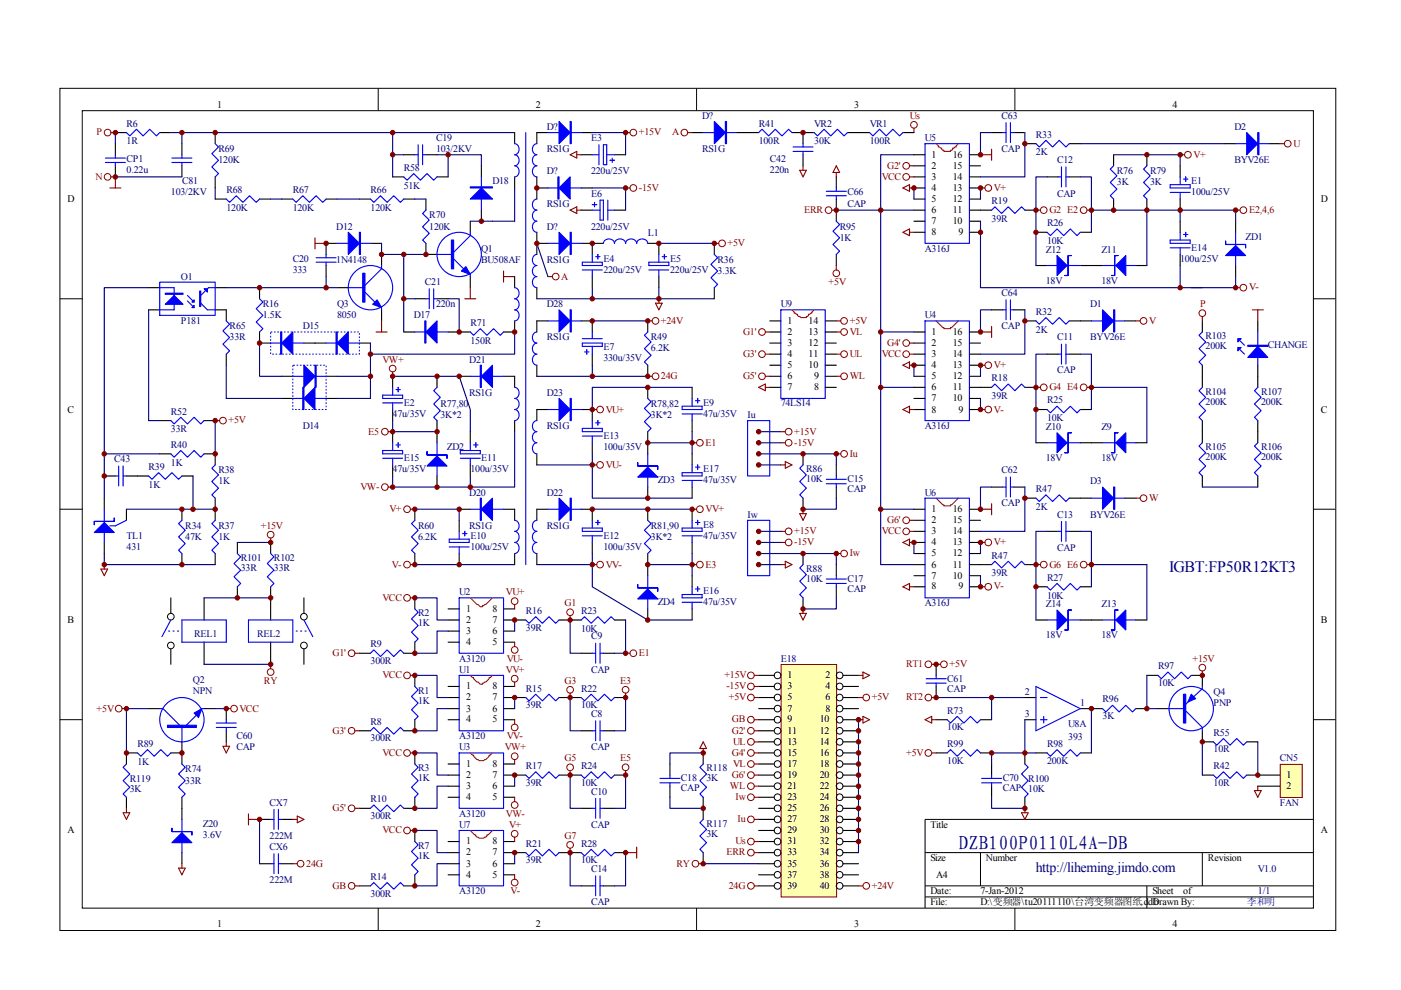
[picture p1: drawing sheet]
<svg xmlns="http://www.w3.org/2000/svg" width="297mm" height="210mm" viewBox="0 0 297 210" stroke-linecap="round" stroke-linejoin="round" font-family="sans-serif">
<defs><g id="words">
<text font-size="4.2" fill="#000080" x="203.2" y="180.2">DZB100P0110L4A-DB</text>
<text font-size="3.4" fill="#000080" x="247.9" y="121.2">IGBT:FP50R12KT3</text>
<text font-size="3" fill="#000080" x="219.6" y="184.8">http://liheming.jimdo.com</text>
<g font-size="2.1">
<text x="46.1" y="22.9">1</text>
<text x="113.6" y="22.9">2</text>
<text x="181.1" y="22.9">3</text>
<text x="248.6" y="22.9">4</text>
<text x="197.5" y="33.5">1</text>
<text x="197.5" y="35.7">2</text>
<text x="202" y="35.7">15</text>
<text x="202" y="33.5">16</text>
<text x="197.5" y="38.1">3</text>
<text x="197.5" y="40.5">4</text>
<text x="202" y="40.5">13</text>
<text x="202" y="38.1">14</text>
<text x="14.3" y="42.8">D</text>
<text x="197.5" y="42.8">5</text>
<text x="197.5" y="45.1">6</text>
<text x="197.5" y="47.5">7</text>
<text x="202" y="47.5">10</text>
<text x="202" y="45.1">11</text>
<text x="202" y="42.8">12</text>
<text x="280.1" y="42.8">D</text>
<text x="197.5" y="49.9">8</text>
<text x="203.2" y="49.9">9</text>
<text x="167" y="68.7">1</text>
<text x="167" y="71">2</text>
<text x="171.4" y="71">13</text>
<text x="171.4" y="68.7">14</text>
<text x="197.5" y="71">1</text>
<text x="202" y="71">16</text>
<text x="167" y="73.3">3</text>
<text x="167" y="75.7">4</text>
<text x="171.4" y="75.7">11</text>
<text x="171.4" y="73.3">12</text>
<text x="197.5" y="73.3">2</text>
<text x="197.5" y="75.7">3</text>
<text x="202" y="75.7">14</text>
<text x="202" y="73.3">15</text>
<text x="167" y="78.1">5</text>
<text x="167" y="80.4">6</text>
<text x="167" y="82.7">7</text>
<text x="171.4" y="78.1">10</text>
<text x="172.6" y="82.7">8</text>
<text x="172.6" y="80.4">9</text>
<text x="197.5" y="78.1">4</text>
<text x="197.5" y="80.4">5</text>
<text x="197.5" y="82.7">6</text>
<text x="202" y="82.7">11</text>
<text x="202" y="80.4">12</text>
<text x="202" y="78.1">13</text>
<text x="14.3" y="87.5">C</text>
<text x="197.5" y="85.1">7</text>
<text x="197.5" y="87.5">8</text>
<text x="202" y="85.1">10</text>
<text x="203.2" y="87.5">9</text>
<text x="280.1" y="87.5">C</text>
<text x="197.5" y="108.6">1</text>
<text x="197.5" y="110.9">2</text>
<text x="197.5" y="113.3">3</text>
<text x="202" y="113.3">14</text>
<text x="202" y="110.9">15</text>
<text x="202" y="108.6">16</text>
<text x="197.5" y="115.6">4</text>
<text x="197.5" y="118">5</text>
<text x="202" y="118">12</text>
<text x="202" y="115.6">13</text>
<text x="197.5" y="120.3">6</text>
<text x="197.5" y="122.7">7</text>
<text x="197.5" y="125">8</text>
<text x="202" y="122.7">10</text>
<text x="202" y="120.3">11</text>
<text x="203.2" y="125">9</text>
<text x="98.8" y="129.7">1</text>
<text x="104.4" y="129.7">8</text>
<text x="14.3" y="132.1">B</text>
<text x="98.8" y="132.1">2</text>
<text x="98.8" y="134.4">3</text>
<text x="98.8" y="136.8">4</text>
<text x="104.4" y="136.8">5</text>
<text x="104.4" y="134.4">6</text>
<text x="104.4" y="132.1">7</text>
<text x="280.1" y="132.1">B</text>
<text x="167" y="143.8">1</text>
<text x="175" y="143.8">2</text>
<text x="98.8" y="146.1">1</text>
<text x="98.8" y="148.5">2</text>
<text x="104.4" y="148.5">7</text>
<text x="104.4" y="146.1">8</text>
<text x="167" y="146.1">3</text>
<text x="167" y="148.5">5</text>
<text x="175" y="146.1">4</text>
<text x="175" y="148.5">6</text>
<text x="98.8" y="150.9">3</text>
<text x="98.8" y="153.2">4</text>
<text x="104.4" y="153.2">5</text>
<text x="104.4" y="150.9">6</text>
<text x="167" y="150.9">7</text>
<text x="167" y="153.2">9</text>
<text x="167" y="155.5">11</text>
<text x="173.8" y="153.2">10</text>
<text x="173.8" y="155.5">12</text>
<text x="175" y="150.9">8</text>
<text x="167" y="157.9">13</text>
<text x="167" y="160.3">15</text>
<text x="173.8" y="157.9">14</text>
<text x="173.8" y="160.3">16</text>
<text x="98.8" y="162.6">1</text>
<text x="98.8" y="164.9">2</text>
<text x="98.8" y="167.3">3</text>
<text x="104.4" y="167.3">6</text>
<text x="104.4" y="164.9">7</text>
<text x="104.4" y="162.6">8</text>
<text x="167" y="162.6">17</text>
<text x="167" y="164.9">19</text>
<text x="167" y="167.3">21</text>
<text x="173.8" y="162.6">18</text>
<text x="173.8" y="164.9">20</text>
<text x="173.8" y="167.3">22</text>
<text x="272.8" y="164.9">1</text>
<text x="272.8" y="167.3">2</text>
<text x="98.8" y="169.6">4</text>
<text x="104.4" y="169.6">5</text>
<text x="167" y="169.6">23</text>
<text x="167" y="172">25</text>
<text x="173.8" y="169.6">24</text>
<text x="173.8" y="172">26</text>
<text x="14.3" y="176.7">A</text>
<text x="98.8" y="179">1</text>
<text x="104.4" y="179">8</text>
<text x="167" y="174.3">27</text>
<text x="167" y="176.7">29</text>
<text x="167" y="179">31</text>
<text x="173.8" y="174.3">28</text>
<text x="173.8" y="176.7">30</text>
<text x="173.8" y="179">32</text>
<text x="197.3" y="175.5">Title</text>
<text x="280.1" y="176.7">A</text>
<text x="98.8" y="181.4">2</text>
<text x="98.8" y="183.7">3</text>
<text x="104.4" y="183.7">6</text>
<text x="104.4" y="181.4">7</text>
<text x="167" y="181.4">33</text>
<text x="167" y="183.7">35</text>
<text x="173.8" y="181.4">34</text>
<text x="173.8" y="183.7">36</text>
<text x="197.3" y="182.6">Size</text>
<text x="209" y="182.6">Number</text>
<text x="256.1" y="182.6">Revision</text>
<text x="98.8" y="186.1">4</text>
<text x="104.4" y="186.1">5</text>
<text x="167" y="186.1">37</text>
<text x="167" y="188.4">39</text>
<text x="173.8" y="186.1">38</text>
<text x="173.8" y="188.4">40</text>
<text x="197.3" y="189.6">Date:</text>
<text x="197.3" y="192">File:</text>
<text x="198.5" y="186.1">A4</text>
<text x="207.9" y="189.6">7-Jan-2012</text>
<text x="207.9" y="192">D:\变频器\tu20111110\台湾变频器图纸.ddb</text>
<text x="244.3" y="189.6">Sheet</text>
<text x="244.3" y="192">Drawn By:</text>
<text x="250.9" y="189.6">of</text>
<text x="46.1" y="196.6">1</text>
<text x="113.6" y="196.6">2</text>
<text x="181.1" y="196.6">3</text>
<text x="248.6" y="196.6">4</text>
</g>
<g font-size="2.1" fill="#800000">
<text x="20.5" y="28.7">P</text>
<text x="135.5" y="28.7">+15V</text>
<text x="142.5" y="28.7">A</text>
<text x="192.9" y="25.2">Us</text>
<text x="188.1" y="35.7">G2'</text>
<text x="253.1" y="33.5">V+</text>
<text x="274.2" y="31.1">U</text>
<text x="20.2" y="38.1">N</text>
<text x="135.5" y="40.5">-15V</text>
<text x="186.9" y="38.1">VCC</text>
<text x="210.7" y="40.5">V+</text>
<text x="170.5" y="45.1">ERR</text>
<text x="222.5" y="45.1">G2 E2</text>
<text x="264.8" y="45.1">E2,4,6</text>
<text x="154.3" y="52.2">+5V</text>
<text x="119" y="59.3">A</text>
<text x="175.7" y="60.5">+5V</text>
<text x="254.4" y="65.1">P</text>
<text x="264.8" y="61.6">V-</text>
<text x="140.1" y="68.7">+24V</text>
<text x="157.6" y="71">G1'</text>
<text x="180.2" y="71">VL</text>
<text x="180.2" y="68.7">+5V</text>
<text x="243.7" y="68.7">V</text>
<text x="81.1" y="76.9">VW+</text>
<text x="157.6" y="75.7">G3'</text>
<text x="180.2" y="75.7">UL</text>
<text x="186.9" y="75.7">VCC</text>
<text x="188.1" y="73.3">G4'</text>
<text x="140.1" y="80.4">24G</text>
<text x="157.6" y="80.4">G5'</text>
<text x="180.2" y="80.4">WL</text>
<text x="210.7" y="78.1">V+</text>
<text x="222.5" y="82.7">G4 E4</text>
<text x="48.4" y="89.8">+5V</text>
<text x="128.4" y="87.5">VU+</text>
<text x="210.7" y="87.5">V-</text>
<text x="78.1" y="92.1">E5</text>
<text x="149.6" y="94.5">E1</text>
<text x="168.4" y="92.1">+15V</text>
<text x="168.4" y="94.5">-15V</text>
<text x="128.4" y="99.2">VU-</text>
<text x="180.2" y="96.9">Iu</text>
<text x="76.5" y="103.9">VW-</text>
<text x="243.7" y="106.2">W</text>
<text x="55.3" y="112.1">+15V</text>
<text x="82.5" y="108.6">V+</text>
<text x="149.6" y="108.6">VV+</text>
<text x="168.4" y="113.3">+15V</text>
<text x="186.9" y="113.3">VCC</text>
<text x="188.1" y="110.9">G6'</text>
<text x="168.4" y="115.6">-15V</text>
<text x="180.2" y="118">Iw</text>
<text x="210.7" y="115.6">V+</text>
<text x="83.1" y="120.3">V-</text>
<text x="128.4" y="120.3">VV-</text>
<text x="149.6" y="120.3">E3</text>
<text x="210.7" y="125">V-</text>
<text x="222.5" y="120.3">G6 E6</text>
<text x="81.1" y="127.4">VCC</text>
<text x="107.3" y="126.2">VU+</text>
<text x="119.7" y="128.5">G1</text>
<text x="70.5" y="139.1">G1'</text>
<text x="81.1" y="143.8">VCC</text>
<text x="107.3" y="142.6">VV+</text>
<text x="107.4" y="140.3">VU-</text>
<text x="135.5" y="139.1">E1</text>
<text x="153.6" y="143.8">+15V</text>
<text x="192.1" y="141.5">RT1</text>
<text x="201.3" y="141.5">+5V</text>
<text x="252.8" y="140.3">+15V</text>
<text x="56" y="145">RY</text>
<text x="119.7" y="145">G3</text>
<text x="131.5" y="145">E3</text>
<text x="154" y="146.1">-15V</text>
<text x="154.5" y="148.5">+5V</text>
<text x="184.8" y="148.5">+5V</text>
<text x="192.1" y="148.5">RT2</text>
<text x="20.5" y="150.9">+5V</text>
<text x="50.8" y="150.9">VCC</text>
<text x="70.5" y="155.5">G3'</text>
<text x="155.2" y="153.2">GB</text>
<text x="155.2" y="155.5">G2'</text>
<text x="81.1" y="160.3">VCC</text>
<text x="107" y="159.1">VW+</text>
<text x="107.4" y="156.7">VV-</text>
<text x="119.7" y="161.4">G5</text>
<text x="131.5" y="161.4">E5</text>
<text x="155.2" y="160.3">G4'</text>
<text x="155.4" y="157.9">UL</text>
<text x="192.1" y="160.3">+5V</text>
<text x="154.8" y="167.3">WL</text>
<text x="155.2" y="164.9">G6'</text>
<text x="155.4" y="162.6">VL</text>
<text x="70.5" y="172">G5'</text>
<text x="107.3" y="173.2">VW-</text>
<text x="156" y="169.6">Iw</text>
<text x="81.1" y="176.7">VCC</text>
<text x="107.9" y="175.5">V+</text>
<text x="119.7" y="177.9">G7</text>
<text x="156" y="179">Us</text>
<text x="156.4" y="174.3">Iu</text>
<text x="64.9" y="183.7">24G</text>
<text x="143.4" y="183.7">RY</text>
<text x="154" y="181.4">ERR</text>
<text x="70.5" y="188.4">GB</text>
<text x="108.2" y="189.6">V-</text>
<text x="154.5" y="188.4">24G</text>
<text x="184.8" y="188.4">+24V</text>
</g>
<g font-size="2.1" fill="#000080">
<text x="26.8" y="26.9">R6</text>
<text x="92.5" y="29.9">C19</text>
<text x="115.9" y="27.5">D?</text>
<text x="125.3" y="29.9">E3</text>
<text x="148.8" y="25.2">D?</text>
<text x="160.9" y="26.9">R41</text>
<text x="172.6" y="26.9">VR2</text>
<text x="184.4" y="26.9">VR1</text>
<text x="196.1" y="29.9">U5</text>
<text x="212.3" y="25.2">C63</text>
<text x="219.6" y="29.2">R33</text>
<text x="261.7" y="27.5">D2</text>
<text x="26.8" y="30.6">1R</text>
<text x="26.8" y="34.4">CP1</text>
<text x="46.3" y="32.3">R69</text>
<text x="46.3" y="34.6">120K</text>
<text x="92.5" y="32.3">103/2KV</text>
<text x="115.9" y="32.3">RS1G</text>
<text x="148.8" y="32.3">RS1G</text>
<text x="160.9" y="30.6">100R</text>
<text x="163.2" y="34.4">C42</text>
<text x="172.6" y="30.6">30K</text>
<text x="184.4" y="30.6">100R</text>
<text x="212.3" y="32.3">CAP</text>
<text x="219.6" y="32.9">2K</text>
<text x="224.1" y="34.6">C12</text>
<text x="261.7" y="34.6">BYV26E</text>
<text x="26.8" y="36.7">0.22u</text>
<text x="36.2" y="41.4">103/2KV</text>
<text x="38.6" y="39">C81</text>
<text x="48" y="40.9">R68</text>
<text x="62.1" y="40.9">R67</text>
<text x="78.6" y="40.9">R66</text>
<text x="85.6" y="36.3">R58</text>
<text x="85.6" y="40">51K</text>
<text x="104.4" y="39">D18</text>
<text x="115.9" y="36.9">D?</text>
<text x="125.3" y="36.9">220u/25V</text>
<text x="125.3" y="41.7">E6</text>
<text x="163.2" y="36.7">220n</text>
<text x="179.7" y="41.4">C66</text>
<text x="224.1" y="41.7">CAP</text>
<text x="236.8" y="36.9">R76</text>
<text x="236.8" y="39.3">3K</text>
<text x="243.8" y="36.9">R79</text>
<text x="243.8" y="39.3">3K</text>
<text x="252.6" y="39">E1</text>
<text x="252.6" y="41.4">100u/25V</text>
<text x="48" y="44.7">120K</text>
<text x="62.1" y="44.7">120K</text>
<text x="78.6" y="44.7">120K</text>
<text x="91" y="46.3">R70</text>
<text x="115.9" y="44">RS1G</text>
<text x="179.7" y="43.8">CAP</text>
<text x="210.2" y="43.3">R19</text>
<text x="210.2" y="47">39R</text>
<text x="71.3" y="48.7">D12</text>
<text x="91" y="48.7">120K</text>
<text x="102" y="53.4">Q1</text>
<text x="115.9" y="48.7">D?</text>
<text x="125.3" y="48.7">220u/25V</text>
<text x="137.3" y="50.1">L1</text>
<text x="178.1" y="48.7">R95</text>
<text x="178.1" y="51.1">1K</text>
<text x="196.1" y="53.4">A316J</text>
<text x="221.7" y="53.6">Z12</text>
<text x="222" y="48">R26</text>
<text x="222" y="51.7">10K</text>
<text x="233.5" y="53.6">Z11</text>
<text x="252.6" y="53.2">E14</text>
<text x="264.1" y="50.8">ZD1</text>
<text x="38.4" y="59.3">O1</text>
<text x="62.1" y="55.5">C20</text>
<text x="62.1" y="57.8">333</text>
<text x="71.3" y="55.7">1N4148</text>
<text x="102" y="55.7">BU508AF</text>
<text x="115.9" y="55.7">RS1G</text>
<text x="127.9" y="55.5">E4</text>
<text x="127.9" y="57.8">220u/25V</text>
<text x="142.1" y="55.5">E5</text>
<text x="142.1" y="57.8">220u/25V</text>
<text x="152.1" y="55.7">R36</text>
<text x="152.1" y="58.1">3.3K</text>
<text x="250.2" y="55.5">100u/25V</text>
<text x="55.7" y="65.1">R16</text>
<text x="71.5" y="65.1">Q3</text>
<text x="90.1" y="60.5">C21</text>
<text x="92.5" y="65.1">220n</text>
<text x="115.9" y="65.1">D28</text>
<text x="165.5" y="65.1">U9</text>
<text x="212.3" y="62.8">C64</text>
<text x="221.7" y="60.2">18V</text>
<text x="231.1" y="65.1">D1</text>
<text x="233.5" y="60.2">18V</text>
<text x="38.4" y="68.7">P181</text>
<text x="48.7" y="69.8">R65</text>
<text x="55.7" y="67.5">1.5K</text>
<text x="64.2" y="69.8">D15</text>
<text x="71.5" y="67.5">8050</text>
<text x="87.7" y="67.5">D17</text>
<text x="99.7" y="69.1">R71</text>
<text x="196.1" y="67.5">U4</text>
<text x="212.3" y="69.8">CAP</text>
<text x="219.6" y="66.7">R32</text>
<text x="219.6" y="70.5">2K</text>
<text x="255.6" y="71.9">R103</text>
<text x="48.7" y="72.2">33R</text>
<text x="99.5" y="76.9">D21</text>
<text x="99.7" y="72.9">150R</text>
<text x="115.9" y="72.2">RS1G</text>
<text x="127.9" y="74.3">E7</text>
<text x="127.9" y="76.6">330u/35V</text>
<text x="138" y="72.2">R49</text>
<text x="138" y="74.5">6.2K</text>
<text x="224.1" y="72.2">C11</text>
<text x="231.1" y="72.2">BYV26E</text>
<text x="255.6" y="74">200K</text>
<text x="268.8" y="73.8">CHANGE</text>
<text x="99.5" y="83.9">RS1G</text>
<text x="115.9" y="83.9">D23</text>
<text x="210.2" y="80.9">R18</text>
<text x="224.1" y="79.2">CAP</text>
<text x="255.6" y="83.7">R104</text>
<text x="267.4" y="83.7">R107</text>
<text x="36.2" y="87.9">R52</text>
<text x="83.2" y="88.4">47u/35V</text>
<text x="85.6" y="86">E2</text>
<text x="93.4" y="86.3">R77,80</text>
<text x="93.4" y="88.6">3K*2</text>
<text x="138" y="86.3">R78,82</text>
<text x="138" y="88.6">3K*2</text>
<text x="149.1" y="86">E9</text>
<text x="149.1" y="88.4">47u/35V</text>
<text x="158.5" y="88.6">Iu</text>
<text x="165.5" y="86">74LS14</text>
<text x="210.2" y="84.6">39R</text>
<text x="222" y="85.5">R25</text>
<text x="222" y="89.3">10K</text>
<text x="255.6" y="85.8">200K</text>
<text x="267.4" y="85.8">200K</text>
<text x="36.2" y="91.6">33R</text>
<text x="36.2" y="94.9">R40</text>
<text x="64.2" y="90.9">D14</text>
<text x="94.7" y="95.4">ZD2</text>
<text x="115.9" y="90.9">RS1G</text>
<text x="127.9" y="93.1">E13</text>
<text x="127.9" y="95.4">100u/35V</text>
<text x="196.1" y="90.9">A316J</text>
<text x="221.7" y="91.2">Z10</text>
<text x="233.5" y="91.2">Z9</text>
<text x="255.6" y="95.4">R105</text>
<text x="267.4" y="95.4">R106</text>
<text x="24.2" y="98">C43</text>
<text x="31.5" y="99.7">R39</text>
<text x="36.2" y="98.7">1K</text>
<text x="46.3" y="100.3">R38</text>
<text x="83.2" y="100.1">47u/35V</text>
<text x="85.6" y="97.8">E15</text>
<text x="99.7" y="100.1">100u/35V</text>
<text x="102" y="97.8">E11</text>
<text x="149.1" y="100.1">E17</text>
<text x="170.9" y="100.1">R86</text>
<text x="212.3" y="100.3">C62</text>
<text x="221.7" y="97.8">18V</text>
<text x="233.5" y="97.8">18V</text>
<text x="255.6" y="97.6">200K</text>
<text x="267.4" y="97.6">200K</text>
<text x="31.5" y="103.4">1K</text>
<text x="46.3" y="102.7">1K</text>
<text x="99.5" y="105.1">D20</text>
<text x="115.9" y="105.1">D22</text>
<text x="139.4" y="102.5">ZD3</text>
<text x="149.1" y="102.5">47u/35V</text>
<text x="170.9" y="102.2">10K</text>
<text x="179.7" y="102.2">C15</text>
<text x="179.7" y="104.3">CAP</text>
<text x="196.1" y="105.1">U6</text>
<text x="212.3" y="107.4">CAP</text>
<text x="219.6" y="104.3">R47</text>
<text x="231.1" y="102.7">D3</text>
<text x="39.3" y="112.1">R34</text>
<text x="46.3" y="112.1">R37</text>
<text x="88.6" y="112.1">R60</text>
<text x="99.5" y="112.1">RS1G</text>
<text x="115.9" y="112.1">RS1G</text>
<text x="138" y="112.1">R81,90</text>
<text x="149.1" y="111.9">E8</text>
<text x="158.5" y="109.7">Iw</text>
<text x="219.6" y="108.1">2K</text>
<text x="224.1" y="109.7">C13</text>
<text x="231.1" y="109.7">BYV26E</text>
<text x="26.8" y="114.2">TL1</text>
<text x="26.8" y="116.6">431</text>
<text x="39.3" y="114.5">47K</text>
<text x="46.3" y="114.5">1K</text>
<text x="51.1" y="118.9">R101</text>
<text x="58.1" y="118.9">R102</text>
<text x="88.6" y="114.5">6.2K</text>
<text x="99.7" y="114.2">E10</text>
<text x="99.7" y="116.6">100u/25V</text>
<text x="127.9" y="114.2">E12</text>
<text x="127.9" y="116.6">100u/35V</text>
<text x="138" y="114.5">3K*2</text>
<text x="149.1" y="114.2">47u/35V</text>
<text x="210.2" y="118.5">R47</text>
<text x="224.1" y="116.8">CAP</text>
<text x="51.1" y="121">33R</text>
<text x="58.1" y="121">33R</text>
<text x="149.1" y="125.9">E16</text>
<text x="170.9" y="121.3">R88</text>
<text x="170.9" y="123.4">10K</text>
<text x="179.7" y="123.4">C17</text>
<text x="179.7" y="125.5">CAP</text>
<text x="210.2" y="122.2">39R</text>
<text x="222" y="123.1">R27</text>
<text x="88.6" y="130.7">R2</text>
<text x="97.4" y="126.2">U2</text>
<text x="111.5" y="130.1">R16</text>
<text x="123.2" y="130.1">R23</text>
<text x="139.4" y="128.3">ZD4</text>
<text x="149.1" y="128.3">47u/35V</text>
<text x="196.1" y="128.5">A316J</text>
<text x="221.7" y="128.8">Z14</text>
<text x="222" y="126.9">10K</text>
<text x="233.5" y="128.8">Z13</text>
<text x="41.1" y="135.1">REL1</text>
<text x="54.5" y="135.1">REL2</text>
<text x="78.6" y="137.3">R9</text>
<text x="88.6" y="132.8">1K</text>
<text x="111.5" y="133.7">39R</text>
<text x="123.2" y="134">10K</text>
<text x="125.3" y="135.6">C9</text>
<text x="221.7" y="135.3">18V</text>
<text x="233.5" y="135.3">18V</text>
<text x="78.6" y="140.7">300R</text>
<text x="97.4" y="140.3">A3120</text>
<text x="97.4" y="142.6">U1</text>
<text x="125.3" y="142.6">CAP</text>
<text x="165.5" y="140.3">E18</text>
<text x="245.5" y="141.9">R97</text>
<text x="40.9" y="144.7">Q2</text>
<text x="40.9" y="147.1">NPN</text>
<text x="88.6" y="147.1">R1</text>
<text x="88.6" y="149.2">1K</text>
<text x="111.5" y="146.7">R15</text>
<text x="123.2" y="146.7">R22</text>
<text x="200.8" y="144.5">C61</text>
<text x="200.8" y="146.7">CAP</text>
<text x="217.3" y="147.3">2</text>
<text x="229" y="149.7">1</text>
<text x="233.8" y="148.9">R96</text>
<text x="245.5" y="145.5">10K</text>
<text x="257.3" y="147.3">Q4</text>
<text x="257.3" y="149.7">PNP</text>
<text x="78.6" y="153.7">R8</text>
<text x="111.5" y="150.1">39R</text>
<text x="123.2" y="150.1">10K</text>
<text x="125.3" y="152">C8</text>
<text x="200.8" y="151.3">R73</text>
<text x="200.8" y="154.9">10K</text>
<text x="217.3" y="152">3</text>
<text x="226.5" y="154.1">U8A</text>
<text x="233.8" y="152.5">3K</text>
<text x="29.1" y="158.3">R89</text>
<text x="50.1" y="156.7">C60</text>
<text x="50.1" y="159.1">CAP</text>
<text x="78.6" y="157.2">300R</text>
<text x="97.4" y="156.7">A3120</text>
<text x="97.4" y="159.1">U3</text>
<text x="125.3" y="159.1">CAP</text>
<text x="200.8" y="158.3">R99</text>
<text x="200.8" y="161.9">10K</text>
<text x="222" y="158.3">R98</text>
<text x="222" y="161.9">200K</text>
<text x="226.5" y="157">393</text>
<text x="257.3" y="156.1">R55</text>
<text x="257.3" y="159.5">10R</text>
<text x="271.4" y="161.4">CN5</text>
<text x="27.5" y="165.9">R119</text>
<text x="27.5" y="168">3K</text>
<text x="29.1" y="162.2">1K</text>
<text x="39.3" y="163.8">R74</text>
<text x="39.3" y="166.1">33R</text>
<text x="88.6" y="163.5">R3</text>
<text x="88.6" y="165.6">1K</text>
<text x="111.5" y="163.1">R17</text>
<text x="111.5" y="166.6">39R</text>
<text x="123.2" y="163.1">R24</text>
<text x="123.2" y="166.6">10K</text>
<text x="144.4" y="165.6">C18</text>
<text x="144.4" y="167.7">CAP</text>
<text x="149.8" y="163.5">R118</text>
<text x="149.8" y="165.6">3K</text>
<text x="212.6" y="165.6">C70</text>
<text x="212.6" y="167.7">CAP 10K</text>
<text x="218" y="165.9">R100</text>
<text x="257.3" y="163.1">R42</text>
<text x="257.3" y="166.6">10R</text>
<text x="57.1" y="170.8">CX7</text>
<text x="78.6" y="170.1">R10</text>
<text x="78.6" y="173.7">300R</text>
<text x="97.4" y="173.2">A3120</text>
<text x="125.3" y="168.5">C10</text>
<text x="271.4" y="170.8">FAN</text>
<text x="43" y="175.3">Z20</text>
<text x="43" y="177.6">3.6V</text>
<text x="57.1" y="177.9">222M</text>
<text x="97.4" y="175.5">U7</text>
<text x="111.5" y="179.5">R21</text>
<text x="123.2" y="179.5">R28</text>
<text x="125.3" y="175.5">CAP</text>
<text x="149.8" y="175.3">R117</text>
<text x="149.8" y="177.4">3K</text>
<text x="57.1" y="180.2">CX6</text>
<text x="88.6" y="180">R7</text>
<text x="88.6" y="182">1K</text>
<text x="111.5" y="183.1">39R</text>
<text x="123.2" y="183.1">10K</text>
<text x="125.3" y="184.9">C14</text>
<text x="266.7" y="184.9">V1.0</text>
<text x="57.1" y="187.3">222M</text>
<text x="78.6" y="186.5">R14</text>
<text x="78.6" y="190.1">300R</text>
<text x="97.4" y="189.6">A3120</text>
<text x="125.3" y="192">CAP</text>
<text x="264.3" y="192">李和明</text>
<text x="266.7" y="189.6">1/1</text>
</g>
</g></defs>
<g fill="none" stroke="#000" stroke-width=".21">
<path d="M12.7 18.7h270.5v178.6h-270.5zM80.2 18.7v4.7M147.7 18.7v4.7M215.2 18.7v4.7M17.4 23.5h261.1v169h-261.1zM12.7 63.3h4.7M278.4 63.3h4.7M12.7 108h4.7M278.4 108h4.7M12.7 152.6h4.7M278.4 152.6h4.7M278.4 173.7h-82.3v18.8"/>
<path d="M80.2 192.5v4.7M147.7 192.5v4.7M196.1 180.8h82.3M196.1 187.8h82.3M196.1 190.2h82.3M207.9 180.8v7M215.2 192.5v4.7M243.2 187.8v4.7M254.9 180.8v7"/>
<circle cx="36.2" cy="130.7" r=".7"/>
<circle cx="36.2" cy="136.9" r=".7"/>
<circle cx="64.4" cy="130.7" r=".7"/>
<circle cx="64.4" cy="136.9" r=".7"/>
</g>
<g fill="none" stroke="#000" stroke-width=".23">
<path d="M24.5 28.1h2.3M33.9 28.1h2.3M38.6 30.5v2.3M38.6 35.2v2.3M45.6 28.1v2.4M45.6 37.5v2.4M83.2 37.5h2.4M85.6 32.8h2.4M90.3 32.8h2.4M92.7 37.5h2.3M102.1 35.2v2.3M210.2 28.1h2.4"/>
<path d="M214.9 28.1h2.4M45.6 42.2h2.4M55 42.2h2.4M59.7 42.2h2.4M69.1 42.2h2.4M69.1 56.3v2.3M71.5 51.6h-2.4v2.3M76.2 42.2h2.3M78.5 51.6h2.4M80.9 53.9v2.4M85.6 42.2h2.4M90.3 51.6v2.3h2.4"/>
<path d="M90.3 42.2v2.4M99.7 46.9v2.4M99.7 58.6v2.4M102.1 44.6v2.3M31.5 61h2.4M31.5 65.7h2.4M45.6 61h2.4M45.6 65.7h2.4v2.3M48 75.1v2.3M55 61v2.3M55 70.4v2.3h2.4M59.7 79.8h2.4"/>
<path d="M64.4 72.7h4.7M69.1 79.8h2.4M71.5 61h2.3M76.2 72.7h2.3M80.9 65.7v2.3M85.6 70.4h2.4M88 63.3h2.3M92.7 63.3h2.3M95 70.4h4.7M97.4 79.8h2.3M106.8 70.4h2.3M106.8 79.8h2.3"/>
<path d="M33.9 89.2h2.3M33.9 96.2h2.3M43.3 96.2h2.3v2.4M43.3 89.2h2.3M59.7 84.5h2.4M69.1 84.5h2.4M99.7 91.5v2.4M99.7 98.6v2.3M22.1 100.9h2.4M22.1 105.6v2.4M22.1 115v2.4M26.8 100.9h2.4"/>
<path d="M26.8 108v2.3M45.6 105.6v4.7M45.6 117.4v2.3M50.3 115v2.4M57.4 115v2.4M36.2 126.8v3.2M36.2 137.6v3.3M43.3 126.8v4.7M43.3 136.2v4.7M50.3 124.4v2.4M57.4 124.4v7.1M57.4 136.2v4.7"/>
<path d="M64.4 126.8v3.2M64.4 137.6v3.3M76.2 138.5h2.3M88 126.8v2.3M88 136.2v2.3h-2.4M95 129.1h2.4M95 131.5h2.4M95 133.8h2.4M95 136.2h2.4M106.8 129.1h2.3M106.8 131.5h4.7M106.8 133.8h2.3"/>
<path d="M106.8 136.2h2.3M118.5 131.5h4.7M130.3 131.5h2.3M29.2 159.6h-2.4v2.4M31.5 150.2h2.4M36.2 159.6h2.4M38.6 157.3v4.7M43.3 150.2h2.3M48 150.2v2.4M48 154.9v2.4M76.2 154.9h2.3M88 143.2v2.3"/>
<path d="M88 152.6v2.3h-2.4M88 159.6v2.4M95 150.2h2.4M95 145.5h2.4M95 147.9h2.4M95 152.6h2.4M106.8 150.2h2.3M106.8 145.5h2.3M106.8 147.9h4.7M106.8 152.6h2.3M118.5 147.9h4.7M130.3 147.9h2.3"/>
<path d="M217.3 147.9h2.3M217.3 152.6h2.3M229 150.2h2.4M26.8 169v2.4M38.6 169v4.7M76.2 171.4h2.3M88 169v2.4h-2.4M88 176.1v2.3M95 162h2.4M95 164.3h2.4M95 166.7h2.4M95 169h2.4"/>
<path d="M95 178.4h2.4M106.8 162h2.3M106.8 164.3h4.7M106.8 166.7h2.3M106.8 169h2.3M106.8 178.4h2.3M118.5 164.3h4.7M130.3 164.3h2.3M38.6 180.8v2.3M76.2 187.8h2.3M88 185.5v2.3h-2.4M95 180.8h2.4"/>
<path d="M95 183.1h2.4M95 185.5h2.4M106.8 180.8h4.7M106.8 183.1h2.3M106.8 185.5h2.3M118.5 180.8h4.7M130.3 180.8h2.3"/>
</g>
<g fill="none" stroke="#00f" stroke-width=".23">
<path d="M26.8 28.1l.7 .7 1.4-1.4 1.4 1.4 1.4-1.4 1.5 1.4 .7-.7M36.4 33.5h4.3M36.4 34.5h4.3M38.6 32.8v.7M38.6 34.5v.7M45.6 30.5l.7 .7-1.4 1.4 1.4 1.4-1.4 1.4 1.4 1.4-.7 .7M85.6 37.5l.7 .7 1.4-1.4 1.4 1.4 1.4-1.4 1.4 1.4 .8-.7M88 32.8h.7M88.7 30.7v4.2M89.6 32.8h.7M89.6 30.7v4.2M102.1 37.5v7.1"/>
<path d="M212.6 28.1h.7M213.3 26v4.2M214.2 28.1h.7M214.2 26v4.2M33.9 59.8h11.7v7.1h-11.7zM48 42.2l.7 .7 1.4-1.4 1.4 1.4 1.4-1.4 1.4 1.4 .7-.7M62.1 42.2l.7 .7 1.4-1.4 1.4 1.4 1.4-1.4 1.4 1.4 .7-.7M67 54.7h4.3M67 55.6h4.3M69.1 53.9v.8M69.1 55.6v.7M71.5 51.6h7"/>
<path d="M78.5 42.2l.8 .7 1.4-1.4 1.4 1.4 1.4-1.4 1.4 1.4 .7-.7M80.9 56.3v.7l-3.5 3.5M90.3 44.6l-.7 .7 1.4 1.4-1.4 1.4 1.4 1.4-1.4 1.4 .7 .7M92.7 53.9h3.5M96.2 54.9l2.1 2.1M99.7 49.3v.7l-3.5 3.5M99.7 58.2v.4M33.9 61h3v4.7h-3M39.7 62.6l1.5 1.4M39.7 63.8l1.5 1.4M42.6 64.3l1.4 1.4h1.6M45.6 61h-1.4l-1.6 1.6"/>
<path d="M48 68l.7 .7-1.4 1.5 1.4 1.4-1.4 1.4 1.4 1.4-.7 .7M55 63.3l.7 .7-1.4 1.5 1.4 1.4-1.4 1.4 1.4 1.4-.7 .7M57.4 72.7h7M62.1 79.8h7M69.1 72.7h7.1M73.8 61h3.6M77.4 61.9l2.1 2.1M80.9 65.2v.5M88 70.4h7M90.3 63.3h.7M91 61.2v4.3M91.9 63.3h.8"/>
<path d="M91.9 61.2v4.3M99.7 70.4l.7 .7 1.4-1.4 1.4 1.4 1.4-1.4 1.5 1.4 .7-.7M99.7 79.8h7.1M25.2 98.8v4.2M26.1 98.8v4.2M36.2 89.2l.7 .7 1.4-1.4 1.4 1.4 1.5-1.4 1.4 1.4 .7-.7M36.2 96.2l.7 .7 1.4-1.4 1.4 1.4 1.5-1.4 1.4 1.4 .7-.7M45.6 98.6l-.7 .7 1.4 1.4-1.4 1.4 1.4 1.4-1.4 1.4 .7 .7M62.1 84.5h7M97.6 95.5h4.2v.7h-4.2zM97.6 97.2h4.2M99.7 93.9v1.6"/>
<path d="M99.7 97.2v1.4M100.4 94.3h1M100.9 93.9v.9M22.1 108v7M24.5 100.9h.7M26.1 100.9h.7M26.8 110.3l-2.3 1.2h-1.2M45.6 110.3l-.7 .7 1.4 1.4-1.4 1.4 1.4 1.5-1.4 1.4 .7 .7M50.3 117.4l.7 .7-1.4 1.4 1.4 1.4-1.4 1.4 1.4 1.4-.7 .7M57.4 117.4l.7 .7-1.4 1.4 1.4 1.4-1.4 1.4 1.4 1.4-.7 .7M35.7 133.8h.3M36.2 131.5l-1.9 3.5"/>
<path d="M36.7 133.8h.2M37.6 133.8h.3M38.6 131.5h9.4v4.7h-9.4zM52.7 131.5h9.4v4.7h-9.4zM62.8 133.8h.2M63.7 133.8h.3M64.4 131.5l1.9 3.5M64.7 133.8h.2M78.5 138.5l.8-.7 1.4 1.4 1.4-1.4 1.4 1.4 1.4-1.4 .7 .7M88 129.1l.7 .7-1.5 1.4 1.5 1.4-1.5 1.4 1.5 1.4-.7 .8M97.4 126.8h9.4v11.7h-9.4zM111.5 131.5l.7 .7 1.4-1.4 1.4 1.4 1.4-1.4 1.4 1.4 .7-.7"/>
<path d="M123.2 131.5l.7-.7 1.4 1.4 1.5-1.4 1.4 1.4 1.4-1.4 .7 .7M29.2 159.6l.7 .7 1.4-1.4 1.4 1.4 1.4-1.4 1.4 1.4 .7-.7M33.9 150.2h.7l3.5 3.6M38.6 153.8v3.5M41.6 151.7l-2.1 2.1M42.8 150.2h.5M45.9 154.2h4.2M45.9 153.3h4.2M48 152.6v.7M48 154.2v.7M78.5 154.9l.8-.7 1.4 1.4 1.4-1.4 1.4 1.4 1.4-1.4 .7 .7M88 145.5l.7 .8-1.5 1.4 1.5 1.4-1.5 1.4 1.5 1.4-.7 .7"/>
<path d="M97.4 143.2h9.4v11.7h-9.4zM97.4 159.6h9.4v11.8h-9.4zM111.5 147.9l.7 .7 1.4-1.4 1.4 1.4 1.4-1.4 1.4 1.4 .7-.7M123.2 147.9l.7 .7 1.4-1.4 1.5 1.4 1.4-1.4 1.4 1.4 .7-.7M219.6 145.5l9.4 4.7-9.4 4.7zM220.6 147.9h1.4M220.6 152.6h1.4M221.3 151.9v1.4M26.8 162l-.7 .7 1.4 1.4-1.4 1.4 1.4 1.4-1.4 1.4 .7 .7M38.6 162l.7 .7-1.4 1.4 1.4 1.4-1.4 1.4 1.4 1.4-.7 .7M38.6 173.7v7.1M78.5 171.4l.8-.7 1.4 1.4 1.4-1.4 1.4 1.4 1.4-1.4 .7 .7"/>
<path d="M88 162l.7 .7-1.5 1.4 1.5 1.4-1.5 1.4 1.5 1.4-.7 .7M88 178.4l.7 .7-1.5 1.4 1.5 1.5-1.5 1.4 1.5 1.4-.7 .7M97.4 176.1h9.4v11.7h-9.4zM111.5 164.3l.7 .7 1.4-1.4 1.4 1.4 1.4-1.4 1.4 1.4 .7-.7M123.2 164.3l.7 .7 1.4-1.4 1.5 1.4 1.4-1.4 1.4 1.4 .7-.7M78.5 187.8l.8-.7 1.4 1.4 1.4-1.4 1.4 1.4 1.4-1.4 .7 .7M111.5 180.8l.7 .7 1.4-1.4 1.4 1.4 1.4-1.4 1.4 1.4 .7-.7M123.2 180.8l.7 .7 1.4-1.4 1.5 1.4 1.4-1.4 1.4 1.4 .7-.7"/>
<circle cx="97.4" cy="53.9" r="4.7"/>
<circle cx="78.5" cy="61" r="4.7"/>
<circle cx="38.6" cy="152.6" r="4.7"/>
</g>
<g fill="#00f" stroke="#00f" stroke-width=".23">
<path d="M97.8 57.5l1-1 .9 1.7z"/>
<path d="M80 63.6l.9 1.6-1.9-.7z"/>
<path d="M102.1 39.9l2.3 2.3h-4.7z"/>
<path d="M73.8 49.3l2.4 2.3-2.4 2.3z"/>
<path d="M90.3 70.4l2.4-2.4v4.7z"/>
<path d="M62.1 70.4v4.7l-2.4-2.4z"/>
<path d="M64.4 84.5l2.4-2.4v4.7z"/>
<path d="M64.4 77.4l2.4 2.4-2.4 2.3z"/>
<path d="M71.5 72.7l2.3-2.3v4.7z"/>
<path d="M36.9 62.6l1.9 1.9h-3.8z"/>
<path d="M41.2 64.8v.4h-.5z"/>
<path d="M40.7 64l.5-.4v.4z"/>
<path d="M43.3 61.2h.7v.7z"/>
<path d="M102.1 79.8l2.3-2.4v4.7z"/>
<path d="M22.1 110.8l2.1 2.1h-4.2z"/>
<path d="M41.2 151.2l1.6-1-.7 1.9z"/>
<path d="M36.4 178.7l2.2-2.2 2.1 2.2z"/>
<path d="M95.7 50.9h.5v6.1h-.5z" fill-rule="evenodd"/>
<path d="M76.9 57.9h.5v6.1h-.5z" fill-rule="evenodd"/>
<path d="M99.7 39.6h4.7v.3h-4.7z" fill-rule="evenodd"/>
<path d="M76.2 49.3h.2v4.6h-.2z" fill-rule="evenodd"/>
<path d="M90.1 68h.2v4.7h-.2z" fill-rule="evenodd"/>
<path d="M59.5 70.4h.2v4.7h-.2z" fill-rule="evenodd"/>
<path d="M64.2 82.1h.2v4.7h-.2z" fill-rule="evenodd"/>
<path d="M66.8 77.4h.2v4.7h-.2z" fill-rule="evenodd"/>
<path d="M71.3 70.4h.2v4.7h-.2z" fill-rule="evenodd"/>
<path d="M35 62.2h3.8v.2h-3.8z" fill-rule="evenodd"/>
<path d="M42.3 61.7h.3v3.3h-.3z" fill-rule="evenodd"/>
<path d="M101.8 77.4h.3v4.7h-.3z" fill-rule="evenodd"/>
<path d="M20 110.6v.7v-.7h4.2v-.8v.8z" fill-rule="evenodd"/>
<path d="M35.5 153.8h6.1v.4h-6.1z" fill-rule="evenodd"/>
<path d="M36.4 175.6v.7h4.3v.7v-.7h-4.3z" fill-rule="evenodd"/>
</g>
<g fill="none" stroke="#800000" stroke-width=".21">
<circle cx="22.8" cy="37.5" r=".7"/>
<circle cx="22.8" cy="28.1" r=".7"/>
<circle cx="153.1" cy="51.6" r=".71"/>
<circle cx="83.2" cy="78.1" r=".7"/>
<circle cx="47.3" cy="89.2" r=".71"/>
<circle cx="57.4" cy="113.4" r=".71"/>
<circle cx="81.6" cy="103.3" r=".7"/>
<circle cx="86.3" cy="119.7" r=".71"/>
<circle cx="86.3" cy="108" r=".71"/>
<circle cx="74.5" cy="138.5" r=".71"/>
<circle cx="86.3" cy="126.8" r=".71"/>
<circle cx="109.1" cy="137.8" r=".71"/>
<circle cx="109.1" cy="127.5" r=".71"/>
<circle cx="120.9" cy="129.8" r=".71"/>
<circle cx="134.3" cy="138.5" r=".71"/>
<circle cx="25.2" cy="150.2" r=".71"/>
<circle cx="49.6" cy="150.2" r=".7"/>
<circle cx="57.4" cy="142.5" r=".71"/>
<circle cx="74.5" cy="154.9" r=".71"/>
<circle cx="86.3" cy="143.2" r=".71"/>
<circle cx="86.3" cy="159.6" r=".71"/>
<circle cx="109.1" cy="154.2" r=".71"/>
<circle cx="109.1" cy="143.9" r=".71"/>
<circle cx="120.9" cy="146.3" r=".71"/>
<circle cx="132.6" cy="146.3" r=".71"/>
<circle cx="74.5" cy="171.4" r=".71"/>
<circle cx="86.3" cy="176.1" r=".71"/>
<circle cx="109.1" cy="170.7" r=".71"/>
<circle cx="109.1" cy="160.3" r=".71"/>
<circle cx="109.1" cy="176.8" r=".71"/>
<circle cx="120.9" cy="162.7" r=".71"/>
<circle cx="120.9" cy="179.1" r=".71"/>
<circle cx="132.6" cy="162.7" r=".71"/>
<circle cx="74.5" cy="187.8" r=".71"/>
<circle cx="109.1" cy="187.1" r=".71"/>
</g>
<g fill="none" stroke="#800000" stroke-width=".23">
<path d="M23.3 39.9h2.3M23.5 28.1h1M23.5 37.5h1v2.4M66.8 50.4v2.4M66.8 51.6h2.3M106.8 57.5v2.3M106.8 58.6h2.3M151.4 51.6h1M79.7 70.4h2.4M80.9 68v2.4M83.2 78.8v1M98.5 63.3h2.4"/>
<path d="M99.7 61v2.3M45.6 89.2h1M22.1 119.7v1M57.4 114.1v.9M82.3 103.3h.9M87 108h1M87 119.7h1M21.4 120.7h1.4l-.7 1.4zM75.3 138.5h.9M87 126.8h1M109.1 128.2v.9M109.1 136.2v.9"/>
<path d="M120.9 130.5v1M132.6 138.5h1M25.9 150.2h.9M48 150.2h.9M57.4 140.9v.9M75.3 154.9h.9M87 143.2h1M87 159.6h1M109.1 144.6v.9M109.1 152.6v.9M120.9 147v.9M132.6 147v.9"/>
<path d="M26.1 172.3h1.4l-.7 1.4zM26.8 171.4v.9M75.3 171.4h.9M87 176.1h1M109.1 161.1v.9M109.1 169v1M109.1 177.5v.9M120.9 163.4v.9M120.9 179.8v1M132.6 163.4v.9M135 179.6v2.4M37.9 184.1h1.4l-.7 1.4z"/>
<path d="M38.6 183.1v1M75.3 187.8h.9M109.1 185.5v.9M132.6 180.8h2.4"/>
</g>
<g fill="none" stroke="#000080" stroke-width=".23">
<path d="M24.5 37.5h14.1M36.2 28.1h72.9M38.6 28.1v2.4M45.6 39.9v2.3M83.2 28.1v9.4M83.2 32.8h2.4M92.7 32.8h2.3v4.7M95 32.8h7.1v2.4M57.4 42.2h2.3M69.1 58.6v2.4M71.5 42.2h4.7M80.9 51.6v2.3h9.4"/>
<path d="M85.6 53.9v16.5M88 42.2h2.3M99.7 46.9h9.4M31.5 61h-9.4v44.6M31.5 65.7v23.5h2.4M48 77.4v7.1h11.7M48 61h23.5M55 72.7v7.1h4.7M78.5 72.7v7.1h-7M78.5 79.8v4.7h-7M85.6 63.3h2.4M95 63.3h2.4v7.1"/>
<path d="M109.1 70.4v4.7h-30.6M22.1 96.2h11.8M45.6 89.2v7M22.1 117.4v2.3h23.5M26.8 108h18.8M40.9 100.9v7.1M50.3 115h7.1M43.3 126.8h14.1M88 126.8h4.7v4.7h2.3M95 133.8h-2.3v4.7h-4.7M109.1 131.5v2.3M31.5 150.2h-4.7v9.4"/>
<path d="M43.3 140.9h14.1M88 143.2h4.7v4.7h2.3M88 159.6h4.7v4.7h2.3M95 150.2h-2.3v4.7h-4.7M109.1 147.9v2.3M88 176.1h4.7v4.7h2.3M95 166.7h-2.3v4.7h-4.7M109.1 164.3v2.4M95 183.1h-2.3v4.7h-4.7M109.1 180.8v2.3"/>
</g>
<path d="M57.4 70.4h18.8v4.7h-18.8v-4.7M62.1 77.4v9.4h7v-9.4h-7" fill="none" stroke="#00f" stroke-width=".21" stroke-dasharray=".4 .4 .4 .4 .4 .4 .4 .4" stroke-linecap="butt"/>
<g fill="#800000" stroke="#800000" stroke-width=".21">
<circle cx="90.3" cy="53.9" r=".47"/>
<circle cx="80.9" cy="53.9" r=".47"/>
<circle cx="45.6" cy="28.1" r=".47"/>
<circle cx="55" cy="61" r=".47"/>
<circle cx="55" cy="72.7" r=".47"/>
<circle cx="97.4" cy="70.4" r=".47"/>
<circle cx="69.1" cy="51.6" r=".47"/>
<circle cx="83.2" cy="28.1" r=".47"/>
<circle cx="83.2" cy="32.8" r=".47"/>
<circle cx="38.6" cy="28.1" r=".47"/>
<circle cx="85.6" cy="53.9" r=".47"/>
<circle cx="85.6" cy="63.3" r=".47"/>
<circle cx="69.1" cy="61" r=".47"/>
<circle cx="78.5" cy="79.8" r=".47"/>
<circle cx="78.5" cy="75.1" r=".47"/>
<circle cx="22.1" cy="100.9" r=".47"/>
<circle cx="45.6" cy="96.2" r=".47"/>
<circle cx="45.6" cy="108" r=".47"/>
<circle cx="22.1" cy="96.2" r=".47"/>
<circle cx="38.6" cy="159.6" r=".47"/>
<circle cx="26.8" cy="150.2" r=".47"/>
<circle cx="109.1" cy="131.5" r=".47"/>
<circle cx="88" cy="126.8" r=".47"/>
<circle cx="88" cy="138.5" r=".47"/>
<circle cx="109.1" cy="147.9" r=".47"/>
<circle cx="88" cy="143.2" r=".47"/>
<circle cx="88" cy="154.9" r=".47"/>
<circle cx="109.1" cy="164.3" r=".47"/>
<circle cx="88" cy="159.6" r=".47"/>
<circle cx="88" cy="171.4" r=".47"/>
<circle cx="109.1" cy="180.8" r=".47"/>
<circle cx="88" cy="176.1" r=".47"/>
<circle cx="88" cy="187.8" r=".47"/>
<circle cx="45.6" cy="89.2" r=".47"/>
<circle cx="26.8" cy="159.6" r=".47"/>
<circle cx="57.4" cy="126.8" r=".47"/>
<circle cx="50.3" cy="126.8" r=".47"/>
<circle cx="57.4" cy="115" r=".47"/>
<circle cx="57.4" cy="140.8" r=".47"/>
</g>
<path d="M99.7 126.8l1.4 1.4h.3a.74 .74 0 0 0 .9 .4v-.2a4.3 4.3 0 0 0 2.1-1.6M99.7 143.2l.5 .5h.2v.2l.7 .7h.3a.74 .74 0 0 0 .9 .5v-.3l.7-.2 .7-.7v-.2h.2l.5-.5M99.7 159.6l.5 .5h.2a1.74 1.74 0 0 0 1.7 1.2 1.74 1.74 0 0 0 1.6-1.2h.2l.5-.5M99.7 176.1l1 .9h.2a1.17 1.17 0 0 0 1.9 .5h.2l.2-.5h.3l.9-.9" fill="none" stroke="#f00" stroke-width=".23"/>
<path d="M271.5 162.2h4.6v6.9h-4.6z" fill="#ffffb0"/>
<g fill="none" stroke="#800000" stroke-width=".21">
<path d="M271.4 162.1h4.7v7h-4.7z"/>
<circle cx="196.8" cy="159.6" r=".71"/>
<circle cx="196.8" cy="140.8" r=".71"/>
<circle cx="196.8" cy="147.9" r=".71"/>
<circle cx="200.1" cy="140.8" r=".71"/>
<circle cx="254.9" cy="141.6" r=".71"/>
</g>
<g fill="none" stroke="#000" stroke-width=".23">
<path d="M198.5 159.6h2.3M198.5 152.6h2.3M198.5 140.9v2.3M198.5 145.5v2.4M207.9 159.6h2.3M207.9 152.6h2.3M217.3 159.6v2.4M219.6 159.6h2.4M229 159.6h2.4M231.4 150.2h2.4M240.8 150.2h2.4M243.2 143.2h2.3"/>
<path d="M245.5 150.2h2.4M252.6 143.2h2.3v2.3M254.9 154.9v2.4h2.4M264.3 157.3h2.4M210.2 162v2.3M210.2 166.7v2.3M217.3 169v2.4M254.9 164.3h2.4M264.3 164.3h7.1M266.7 166.7h4.7"/>
</g>
<g fill="none" stroke="#00f" stroke-width=".23">
<path d="M196.4 143.9h4.2M196.4 144.8h4.2M198.5 143.2v.7M198.5 144.8v.7M200.8 159.6l.7-.7 1.4 1.4 1.5-1.4 1.4 1.4 1.4-1.4 .7 .7M200.8 152.6l.7 .7 1.4-1.4 1.5 1.4 1.4-1.4 1.4 1.4 .7-.7M222 159.6l.7 .7 1.4-1.4 1.4 1.4 1.4-1.4 1.4 1.4 .7-.7M233.8 150.2l.7 .7 1.4-1.4 1.4 1.4 1.4-1.4 1.4 1.4 .7-.7M245.5 143.2l.7 .7 1.4-1.4 1.4 1.4 1.4-1.4 1.5 1.4 .7-.7M247.6 150.2h3.3M251.4 150.7l3.5 3.5v.7M254.9 145.5v.5l-3.5 3.3"/>
<path d="M257.3 157.3l.7 .7 1.4-1.4 1.4 1.4 1.4-1.4 1.4 1.4 .7-.7M208.1 165h4.3M208.1 166h4.3M210.2 164.3v.7M210.2 166v.7M217.3 162l.7 .7-1.4 1.4 1.4 1.4-1.4 1.4 1.4 1.4-.7 .7M257.3 164.3l.7 .7 1.4-1.4 1.4 1.4 1.4-1.4 1.4 1.4 .7-.7"/>
<circle cx="252.6" cy="150.2" r="4.7"/>
</g>
<g fill="#00f" stroke="#00f" stroke-width=".23">
<path d="M252.6 147.2l.9 .9-1.6 .7z"/>
<path d="M250.9 147.2h.5v6.1h-.5z" fill-rule="evenodd"/>
</g>
<path d="M196.1 152.6l1.4-.7v1.4zM197.5 140.9h1.9M197.5 147.9h1M197.5 152.6h1M197.5 159.6h1M254.9 142.3v.9M216.6 172.3h1.4l-.7 1.4zM217.3 171.4v.9M266 167.6h1.4l-.7 1.4zM266.7 166.7v.9" fill="none" stroke="#800000" stroke-width=".23"/>
<g fill="#800000" stroke="#800000" stroke-width=".21">
<circle cx="254.9" cy="143.2" r=".47"/>
<circle cx="198.5" cy="147.9" r=".47"/>
<circle cx="210.2" cy="147.9" r=".47"/>
<circle cx="210.2" cy="159.6" r=".47"/>
<circle cx="217.3" cy="171.4" r=".47"/>
<circle cx="217.3" cy="159.6" r=".47"/>
<circle cx="231.4" cy="150.2" r=".47"/>
<circle cx="243.2" cy="150.2" r=".47"/>
<circle cx="266.7" cy="164.3" r=".47"/>
<circle cx="254.9" cy="157.3" r=".47"/>
<circle cx="198.5" cy="140.8" r=".47"/>
</g>
<path d="M198.5 147.9h18.8M210.2 147.9v4.7M217.3 152.6v7M219.6 159.6h-9.4v2.4M231.4 150.2v9.4M243.2 143.2v7h2.3M254.9 157.3v7M266.7 157.3v7M210.2 169v2.4h7.1" fill="none" stroke="#000080" stroke-width=".23"/>
<path d="M165.7 141h11.7v49.2h-11.7z" fill="#ffffb0"/>
<g fill="none" stroke="#800000" stroke-width=".21">
<path d="M165.6 140.9h11.8v49.3h-11.8z"/>
<circle cx="134.3" cy="39.9" r=".71"/>
<circle cx="134.3" cy="28.1" r=".71"/>
<circle cx="145.1" cy="28.1" r=".7"/>
<circle cx="192.1" cy="35.2" r=".71"/>
<circle cx="192.1" cy="37.5" r=".7"/>
<circle cx="193.8" cy="26.5" r=".7"/>
<circle cx="209.5" cy="39.9" r=".71"/>
<circle cx="251.9" cy="32.8" r=".71"/>
<circle cx="273" cy="30.5" r=".71"/>
<circle cx="117.8" cy="58.6" r=".71"/>
<circle cx="175.7" cy="44.6" r=".7"/>
<circle cx="177.3" cy="57.9" r=".7"/>
<circle cx="221.3" cy="44.6" r=".71"/>
<circle cx="229.8" cy="44.6" r=".71"/>
<circle cx="263.6" cy="44.6" r=".71"/>
<circle cx="139" cy="79.8" r=".71"/>
<circle cx="139" cy="68" r=".71"/>
<circle cx="161.6" cy="79.8" r=".71"/>
<circle cx="161.6" cy="70.4" r=".71"/>
<circle cx="161.6" cy="75.1" r=".71"/>
<circle cx="179" cy="79.8" r=".71"/>
<circle cx="179" cy="68" r=".71"/>
<circle cx="179" cy="75.1" r=".71"/>
<circle cx="179" cy="70.4" r=".71"/>
<circle cx="192.1" cy="72.7" r=".7"/>
<circle cx="192.1" cy="75.1" r=".7"/>
<circle cx="209.5" cy="77.4" r=".71"/>
<circle cx="242.5" cy="68" r=".71"/>
<circle cx="254.9" cy="66.4" r=".71"/>
<circle cx="263.6" cy="61" r=".71"/>
<circle cx="81.6" cy="91.5" r=".7"/>
<circle cx="127.2" cy="98.6" r=".71"/>
<circle cx="127.2" cy="86.8" r=".71"/>
<circle cx="148.4" cy="93.9" r=".7"/>
<circle cx="167.2" cy="91.5" r=".71"/>
<circle cx="167.2" cy="93.9" r=".71"/>
<circle cx="179" cy="96.2" r=".71"/>
<circle cx="209.5" cy="86.8" r=".71"/>
<circle cx="221.3" cy="82.1" r=".71"/>
<circle cx="229.8" cy="82.1" r=".71"/>
<circle cx="127.2" cy="119.7" r=".71"/>
<circle cx="148.4" cy="119.7" r=".7"/>
<circle cx="148.4" cy="108" r=".7"/>
<circle cx="167.2" cy="112.7" r=".71"/>
<circle cx="167.2" cy="115" r=".71"/>
<circle cx="179" cy="117.4" r=".71"/>
<circle cx="192.1" cy="110.3" r=".71"/>
<circle cx="192.1" cy="112.7" r=".71"/>
<circle cx="209.5" cy="115" r=".71"/>
<circle cx="221.3" cy="119.7" r=".71"/>
<circle cx="229.8" cy="119.7" r=".71"/>
<circle cx="242.5" cy="105.6" r=".7"/>
<circle cx="209.5" cy="124.4" r=".71"/>
<circle cx="159.2" cy="143.2" r=".71"/>
<circle cx="159.2" cy="157.3" r=".71"/>
<circle cx="159.2" cy="145.5" r=".71"/>
<circle cx="159.2" cy="159.6" r=".71"/>
<circle cx="159.2" cy="152.6" r=".71"/>
<circle cx="159.2" cy="147.9" r=".71"/>
<circle cx="159.2" cy="154.9" r=".71"/>
<circle cx="183.7" cy="147.9" r=".7"/>
<circle cx="159.2" cy="173.7" r=".71"/>
<circle cx="159.2" cy="162" r=".71"/>
<circle cx="159.2" cy="164.3" r=".71"/>
<circle cx="159.2" cy="178.4" r=".71"/>
<circle cx="159.2" cy="169" r=".71"/>
<circle cx="159.2" cy="166.7" r=".71"/>
<circle cx="63.7" cy="183.1" r=".71"/>
<circle cx="147.5" cy="183.1" r=".71"/>
<circle cx="159.2" cy="187.8" r=".71"/>
<circle cx="159.2" cy="180.8" r=".71"/>
<circle cx="183.7" cy="187.8" r=".71"/>
</g>
<g fill="none" stroke="#000" stroke-width=".21">
<circle cx="164.8" cy="143.2" r=".71"/>
<circle cx="164.8" cy="157.3" r=".71"/>
<circle cx="164.8" cy="145.5" r=".71"/>
<circle cx="164.8" cy="159.6" r=".71"/>
<circle cx="164.9" cy="152.6" r=".7"/>
<circle cx="164.9" cy="147.9" r=".7"/>
<circle cx="164.9" cy="154.9" r=".7"/>
<circle cx="164.9" cy="150.2" r=".7"/>
<circle cx="178" cy="143.2" r=".71"/>
<circle cx="178" cy="157.3" r=".71"/>
<circle cx="178" cy="145.5" r=".71"/>
<circle cx="178" cy="159.6" r=".71"/>
<circle cx="178" cy="152.6" r=".71"/>
<circle cx="178" cy="147.9" r=".71"/>
<circle cx="178" cy="154.9" r=".71"/>
<circle cx="178" cy="150.2" r=".71"/>
<circle cx="164.8" cy="173.7" r=".71"/>
<circle cx="164.8" cy="176.1" r=".71"/>
<circle cx="164.9" cy="162" r=".7"/>
<circle cx="164.9" cy="164.3" r=".7"/>
<circle cx="164.9" cy="171.4" r=".7"/>
<circle cx="164.9" cy="178.4" r=".7"/>
<circle cx="164.9" cy="169" r=".7"/>
<circle cx="164.9" cy="166.7" r=".7"/>
<circle cx="178" cy="173.7" r=".71"/>
<circle cx="178" cy="176.1" r=".71"/>
<circle cx="178" cy="162" r=".71"/>
<circle cx="178" cy="164.3" r=".71"/>
<circle cx="178" cy="171.4" r=".71"/>
<circle cx="178" cy="178.4" r=".71"/>
<circle cx="178" cy="169" r=".71"/>
<circle cx="178" cy="166.7" r=".71"/>
<circle cx="164.8" cy="187.8" r=".71"/>
<circle cx="164.9" cy="180.8" r=".7"/>
<circle cx="164.9" cy="183.1" r=".7"/>
<circle cx="164.9" cy="185.5" r=".7"/>
<circle cx="178" cy="187.8" r=".71"/>
<circle cx="178" cy="180.8" r=".71"/>
<circle cx="178" cy="183.1" r=".71"/>
<circle cx="178" cy="185.5" r=".71"/>
</g>
<g fill="none" stroke="#000" stroke-width=".23">
<path d="M24.5 30.5v2.3M24.5 35.2v2.3M109.1 28.1v2.4M109.1 37.5v2.4M113.8 39.9h2.4M113.8 37.5v4.7M116.2 28.1h-2.4v2.4M123.2 32.8h2.4M123.2 39.9h2.4M123.2 28.1h2.4M130.3 32.8h2.3M146.7 28.1h2.4"/>
<path d="M156.2 28.1h4.7M167.9 28.1h4.7M170.3 28.1v2.4M170.3 32.8v2.4M177.3 37.5v2.4M179.7 28.1h4.7M191.4 28.1h2.4M193.8 32.8h2.3M193.8 35.2h2.3M193.8 37.5h2.3M193.8 39.9h2.3M205.5 32.8h2.4"/>
<path d="M205.5 35.2h2.4M205.5 37.5h2.4M205.5 39.9h2.4M217.3 30.5h2.3M222 37.5h2.3M226.7 37.5h2.3M226.7 30.5h2.3M236.1 32.8v2.4M243.2 32.8v2.4M250.2 35.2v2.3M259.6 30.5h2.4M269 30.5h2.4"/>
<path d="M109.1 58.6v2.4M113.8 51.6h2.4M113.8 49.3v4.6M123.2 44.6h2.4M123.2 51.6h4.7M125.6 51.6v2.3M125.6 58.6v2.4M130.3 44.6h2.3M137.3 51.6h2.4v2.3M139.7 58.6v2.4M151.4 51.6v2.3M177.3 42.2v4.7"/>
<path d="M177.3 53.9v2.4M193.8 42.2h2.3M193.8 44.6h2.3M193.8 46.9h2.3M193.8 49.3h2.3M205.5 42.2h2.4M205.5 44.6h4.7M205.5 46.9h2.4M205.5 49.3h2.4M217.3 44.6h2.3M219.6 49.3h2.4M219.6 56.3h2.4"/>
<path d="M229 49.3h2.4M229 56.3h4.8M236.1 42.2v2.4M240.8 56.3h2.4M243.2 42.2v2.4M250.2 42.2v2.4M250.2 46.9v2.4M250.2 53.9v2.4M262 46.9v2.4M262 56.3v2.3M83.2 79.8v2.3M92.7 79.8v2.3"/>
<path d="M109.1 68v2.4M109.1 79.8v2.3M113.8 61v2.3M113.8 77.4v2.4M116.2 68h-2.4v2.4M123.2 68h2.4v2.4M125.6 75.1v2.3M137.3 68v2.4M137.3 77.4v2.4M151.4 61v2.3M163.2 70.4h2.4M163.2 72.7h2.4"/>
<path d="M163.2 75.1h2.4M163.2 77.4h2.4M163.2 79.8h2.4M163.2 68h2.4M175 70.4h2.3M175 72.7h2.3M175 75.1h2.3M175 77.4h2.3M175 79.8h2.3M175 68h2.3M193.8 70.4h2.3M193.8 72.7h2.3"/>
<path d="M193.8 75.1h2.3M193.8 77.4h2.3M193.8 79.8h2.3M205.5 70.4h2.4M205.5 72.7h2.4M205.5 75.1h2.4M205.5 77.4h2.4M205.5 79.8h2.4M210.2 65.7h2.4M214.9 65.7h2.4M217.3 68h2.3M222 75.1h2.3"/>
<path d="M226.7 75.1h2.3M226.7 68h4.7M238.5 68h2.3M254.9 68v2.4M254.9 77.4v4.7M266.7 68v2.4M266.7 77.4v4.7M83.2 86.8v2.4M83.2 91.5v2.4M83.2 98.6v2.3M92.7 89.2v4.7M109.1 89.2v2.3"/>
<path d="M113.8 96.2v2.4M116.2 86.8h-2.4v2.4M123.2 86.8h2.4v2.4M125.6 93.9v2.3M137.3 82.1v2.4M137.3 91.5v4.7M146.7 82.1v2.4M146.7 89.2v2.3M146.7 96.2v2.4M163.2 82.1h2.4M170.3 96.2v2.4M175 82.1h2.3"/>
<path d="M177.3 98.6v2.3M193.8 82.1h2.3M193.8 84.5h2.3M193.8 86.8h2.3M205.5 82.1h4.7M205.5 84.5h2.4M205.5 86.8h2.4M217.3 82.1h2.3M219.6 86.8h2.4M219.6 93.9h2.4M229 86.8h2.4M229 93.9h4.8"/>
<path d="M240.8 93.9h2.4M254.9 89.2v4.7M266.7 89.2v4.7M29.2 100.9h2.3M38.6 108v2.3M38.6 117.4v2.3M38.6 100.9h2.3M88 108v2.3M88 117.4v2.3M92.7 100.9v2.4M97.4 108h2.3M97.4 110.3v2.4"/>
<path d="M97.4 117.4v2.3M106.8 108h2.3v2.3M109.1 117.4v2.3M113.8 117.4v2.3M116.2 108h-2.4v2.3M123.2 108h2.4v2.3M125.6 115v2.4M137.3 103.3v2.3M137.3 108v2.3M137.3 117.4v4.7M146.7 103.3v2.3M146.7 108v2.3"/>
<path d="M146.7 115v2.4M170.3 105.6v2.4M170.3 117.4v2.3M177.3 103.3v2.3M177.3 119.7v2.4M193.8 108h2.3M193.8 110.3h2.3M193.8 112.7h2.3M193.8 115h2.3M193.8 117.4h2.3M193.8 119.7h2.3M205.5 108h2.4"/>
<path d="M205.5 110.3h2.4M205.5 112.7h2.4M205.5 115h2.4M205.5 117.4h2.4M205.5 119.7h4.7M210.2 103.3h2.4M214.9 103.3h2.4M217.3 119.7h2.3M217.3 105.6h2.3M222 112.7h2.3M226.7 112.7h2.3M226.7 105.6h4.7"/>
<path d="M238.5 105.6h2.3M254.9 100.9v2.4M266.7 100.9v2.4M123.2 138.5h2.4M127.9 138.5h2.4M137.3 129.1v2.4M146.7 122.1v2.3M146.7 129.1v2.4M170.3 126.8v2.3M177.3 124.4v2.4M193.8 122.1h2.3M193.8 124.4h2.3"/>
<path d="M205.5 122.1h2.4M205.5 124.4h2.4M219.6 124.4h2.4M219.6 131.5h2.4M229 124.4h2.4M229 131.5h4.8M240.8 131.5h2.4M123.2 154.9h2.4M127.9 154.9h2.4M149.1 159.6v2.4M160.9 143.2h3.2M160.9 145.5h3.2"/>
<path d="M160.9 147.9h3.2M160.9 150.2h3.2M160.9 152.6h3.2M160.9 154.9h3.2M160.9 157.3h3.2M160.9 159.6h3.2M178.7 143.2h3.3M178.7 145.5h3.3M178.7 147.9h3.3M178.7 150.2h3.3M178.7 152.6h3.3M178.7 154.9h3.3"/>
<path d="M178.7 157.3h3.3M178.7 159.6h3.3M55 173.7h2.4M59.7 173.7h2.4M123.2 171.4h2.4M127.9 171.4h2.4M142 162v2.3M142 166.7v2.3M149.1 169v4.7M160.9 162h3.2M160.9 164.3h3.2M160.9 166.7h3.2"/>
<path d="M160.9 169h3.2M160.9 171.4h3.2M160.9 173.7h3.2M160.9 176.1h3.2M160.9 178.4h3.2M178.7 162h3.3M178.7 164.3h3.3M178.7 166.7h3.3M178.7 169h3.3M178.7 171.4h3.3M178.7 173.7h3.3M178.7 176.1h3.3"/>
<path d="M178.7 178.4h3.3M55 183.1h2.4M59.7 183.1h2.4M123.2 187.8h2.4M127.9 187.8h2.4M149.1 180.8v2.3M160.9 180.8h3.2M160.9 183.1h3.2M160.9 185.5h3.2M160.9 187.8h3.2M178.7 180.8h3.3M178.7 183.1h3.3"/>
<path d="M178.7 185.5h3.3M178.7 187.8h3.3"/>
</g>
<g fill="none" stroke="#800000" stroke-width=".23">
<path d="M120.9 32.8l1.4-.7v1.4zM122.3 32.8h.9M132.6 39.9h1M132.6 28.1h1M145.8 28.1h.9M169.6 36.1h1.4l-.7 1.4zM170.3 35.2v.9M177.3 35.2l.7 1.4h-1.4zM177.3 36.6v.9M191.4 39.9l1.4-.7v1.4zM192.8 39.9h1M192.8 35.2h1"/>
<path d="M192.8 37.5h1M193.8 27.2v.9M207.9 39.9h.9M207.9 32.8h2.3M210.2 31.6v2.4M250.2 32.8h1M271.4 30.5h.9M116.2 58.6h.9M120.9 44.6l1.4-.7v1.4zM122.3 44.6h.9M176.4 44.6h.9M177.3 56.3v.9"/>
<path d="M191.4 49.3l1.4-.8v1.5zM192.8 49.3h1M219.6 44.6h1M230.5 44.6h.9M262 44.6h.9M137.3 68h1M137.3 79.8h1M139 64.3h1.4l-.7 1.4zM139.7 63.3v1M162.3 75.1h.9M162.3 70.4h.9M162.3 79.8h.9"/>
<path d="M177.3 75.1h1M177.3 68h1M177.3 70.4h1M177.3 79.8h1M191.4 77.4l1.4-.7v1.4zM192.8 77.4h1M192.8 72.7h1M192.8 75.1h1M207.9 77.4h.9M207.9 70.4h2.3M210.2 69.2v2.4M240.8 68h.9"/>
<path d="M254.9 67.1v.9M262 61h.9M265.5 65.7h2.4M266.7 65.7v2.3M82.3 91.5h.9M125.6 86.8h.9M125.6 98.6h.9M146.7 93.9h1M160.9 82.1l1.4-.7v1.4zM162.3 82.1h.9M165.6 91.5h.9M165.6 93.9h.9"/>
<path d="M165.6 98.6h.9M166.5 97.9l1.4 .7-1.4 .7zM177.3 96.2h1M191.4 86.8l1.4-.7v1.4zM192.8 86.8h1M207.9 86.8h.9M219.6 82.1h1M230.5 82.1h.9M125.6 119.7h.9M146.7 119.7h1M146.7 108h1M165.6 115h.9"/>
<path d="M165.6 112.7h.9M165.6 119.7h.9M166.5 119l1.4 .7-1.4 .7zM169.6 108.9h1.4l-.7 1.4zM170.3 108v.9M177.3 117.4h1M191.4 115l1.4-.7v1.4zM192.8 115h1M192.8 110.3h1M192.8 112.7h1M207.9 115h.9M207.9 108h2.3"/>
<path d="M210.2 106.8v2.3M219.6 119.7h1M230.5 119.7h.9M240.8 105.6h.9M169.6 130h1.4l-.7 1.5zM170.3 129.1v.9M191.4 124.4l1.4-.7v1.4zM192.8 124.4h1M207.9 124.4h.9M47.3 158.2h1.4l-.7 1.4zM48 157.3v.9M149.1 157.3l.7 1.4h-1.4z"/>
<path d="M149.1 158.7v.9M159.9 143.2h1M159.9 152.6h1M159.9 147.9h1M159.9 145.5h1M159.9 154.9h1M159.9 157.3h1M159.9 159.6h1M182 143.2h1M182 152.6h1M182 147.9h1M183 142.5l1.4 .7-1.4 .7z"/>
<path d="M183 151.9l1.4 .7-1.4 .7zM52.7 173.7h2.3M52.7 172.6v2.3M62.1 173.7h.9M63 173l1.4 .7-1.4 .7zM159.9 162h1M159.9 164.3h1M159.9 166.7h1M159.9 169h1M159.9 173.7h1M159.9 178.4h1M62.1 183.1h.9"/>
<path d="M148.2 183.1h.9M159.9 180.8h1M159.9 187.8h1M182 187.8h1"/>
</g>
<g fill="none" stroke="#00f" stroke-width=".23">
<path d="M22.3 33.5h4.3M22.3 34.5h4.3M24.5 32.8v.7M24.5 34.5v.7M109.1 30.5a1.2 1.2 0 0 1 1 1.1 1.2 1.2 0 0 1-1 1.2 1.2 1.2 0 0 1 1 1.2 1.2 1.2 0 0 1-1 1.2 1.2 1.2 0 0 1 1 1.1 1.2 1.2 0 0 1-1 1.2M111.5 28.1v91.6M113.8 30.5a1.21 1.21 0 0 0-.9 1.1 1.21 1.21 0 0 0 .9 1.2 1.2 1.2 0 0 0-.9 1.2 1.2 1.2 0 0 0 .9 1.2 1.2 1.2 0 0 0-.9 1.1 1.2 1.2 0 0 0 .9 1.2M116.2 39.9h7M116.2 28.1h7M125.6 32.8h1.4M127 30.7v4.2M127.9 30.7h.7v4.2h-.7z"/>
<path d="M128.6 32.8h1.7M129.3 34h1M129.8 33.5v1M149.1 28.1h7.1M160.9 28.1l.7-.7 1.4 1.4 1.4-1.4 1.4 1.4 1.4-1.4 .7 .7M168.1 31.2h4.3M168.1 32.1h4.3M170.3 30.5v.7M170.3 32.1v.7M172.6 28.1l.7 .7 1.4-1.4 1.4 1.4 1.5-1.4 1.4 1.4 .7-.7M177.3 39.9v.7M184.4 28.1l.7 .7 1.4-1.4 1.4 1.4 1.4-1.4 1.4 1.4 .7-.7"/>
<path d="M196.1 30.5h9.4v21.1h-9.4zM219.6 30.5l.8 .7 1.4-1.4 1.4 1.4 1.4-1.4 1.4 1.4 .7-.7M224.3 37.5h.8M225.1 35.4v4.2M226 37.5h.7M226 35.4v4.2M236.1 35.2l-.7 .7 1.4 1.4-1.4 1.4 1.4 1.4-1.4 1.4 .7 .7M243.2 35.2l-.7 .7 1.4 1.4-1.4 1.4 1.4 1.4-1.4 1.4 .7 .7M248.1 39.2h4.2v.7h-4.2zM250.2 37.5v1.7M250.9 38h1M251.4 37.5v.9"/>
<path d="M262 30.5h7M113.8 42.2a1.2 1.2 0 0 0-.9 1.2 1.2 1.2 0 0 0 .9 1.2 1.2 1.2 0 0 0-.9 1.1 1.2 1.2 0 0 0 .9 1.2 1.2 1.2 0 0 0-.9 1.2 1.2 1.2 0 0 0 .9 1.2M113.8 53.9a1.2 1.2 0 0 0-.9 1.2 1.2 1.2 0 0 0 .9 1.2 1.2 1.2 0 0 0-.9 1.2 1.2 1.2 0 0 0 .9 1.1 1.2 1.2 0 0 0-.9 1.2 1.2 1.2 0 0 0 .9 1.2M116.2 51.6h7M123.5 55.6h4.2v.7h-4.2zM123.5 57.2h4.2M125.6 43.4h.9M125.6 44.6h1.6M125.6 53.9v1.7M125.6 57.2v1.4M126 42.9v1M126.3 54.4h.9"/>
<path d="M126.8 53.9v1M127.2 42.4h.7v4.3h-.7zM127.9 51.6a1.21 1.21 0 0 1 1.2-.9 1.21 1.21 0 0 1 1.2 .9 1.21 1.21 0 0 1 1.2-.9 1.21 1.21 0 0 1 1.1 .9 1.2 1.2 0 0 1 1.2-.9 1.2 1.2 0 0 1 1.2 .9 1.21 1.21 0 0 1 1.2-.9 1.21 1.21 0 0 1 1.1 .9M128.9 44.6h1.4M128.9 42.4v4.3M137.6 55.6h4.2v.7h-4.2zM137.6 57.2h4.2M139.7 53.9v1.7M139.7 57.2v1.4M140.4 54.4h.9M140.9 53.9v1M151.4 53.9l.8 .8-1.5 1.4 1.5 1.4-1.5 1.4 1.5 1.4-.8 .7"/>
<path d="M175.2 40.6h4.2M175.2 41.5h4.2M177.3 46.9l.7 .7-1.4 1.4 1.4 1.4-1.4 1.4 1.4 1.4-.7 .7M177.3 41.5v.7M210.2 44.6l.7-.7 1.5 1.4 1.4-1.4 1.4 1.4 1.4-1.4 .7 .7M222 49.3l.7 .7 1.4-1.5 1.4 1.5 1.4-1.5 1.4 1.5 .7-.7M222 56.3h7M233.8 56.3h7M248.1 50.9h4.2v.7h-4.2zM248.1 40.8h4.2M248.1 52.5h4.2M250.2 40.8v1.4"/>
<path d="M250.2 49.3v1.6M250.2 52.5v1.4M250.9 49.7h1M251.4 49.3v.9M262 49.3v7M109.1 61a1.2 1.2 0 0 1 1 1.2 1.2 1.2 0 0 1-1 1.1 1.2 1.2 0 0 1 1 1.2 1.2 1.2 0 0 1-1 1.2M109.1 65.7a1.2 1.2 0 0 1 1 1.2 1.2 1.2 0 0 1-1 1.1M113.8 70.4a1.2 1.2 0 0 0-.9 1.2 1.2 1.2 0 0 0 .9 1.1 1.2 1.2 0 0 0-.9 1.2 1.2 1.2 0 0 0 .9 1.2 1.2 1.2 0 0 0-.9 1.2 1.2 1.2 0 0 0 .9 1.1M116.2 68h7M123.5 72.7h4.2v.7h-4.2zM123.5 71.8h4.2M123.9 74.6h1"/>
<path d="M124.4 74.1v1M125.6 70.4v1.4M125.6 73.4v1.7M137.3 70.4l-.7 .7 1.4 1.4-1.4 1.4 1.4 1.4-1.4 1.4 .7 .7M165.6 65.7h9.4v18.8h-9.4zM196.1 68h9.4v21.2h-9.4zM212.6 65.7h.7M213.3 63.6v4.2M214.2 63.6v4.2M214.2 65.7h.7M219.6 68l.8 .7 1.4-1.4 1.4 1.4 1.4-1.4 1.4 1.4 .7-.7M224.3 75.1h.8"/>
<path d="M225.1 73v4.2M226 73v4.2M226 75.1h.7M231.4 68h7.1M254.9 70.4l-.7 .7 1.4 1.4-1.4 1.4 1.4 1.4-1.4 1.4 .7 .7M262.9 72.3l1 .9M262.9 74.1l1 1M266.7 70.4v7M81.1 83.8h4.3v.7h-4.3zM81.1 95.5h4.3v.7h-4.3zM81.1 85.4h4.3M81.1 97.2h4.3"/>
<path d="M83.2 82.1v1.7M83.2 85.4v1.4M83.2 93.9v1.6M83.2 97.2v1.4M84 82.6h.9M84 94.3h.9M84.4 82.1v1M84.4 93.9v.9M92.7 82.1l-.8 .7 1.5 1.4-1.5 1.5 1.5 1.4-1.5 1.4 .8 .7M92.7 93.9v7M109.1 82.1a1.2 1.2 0 0 1 1 1.2 1.2 1.2 0 0 1-1 1.2 1.2 1.2 0 0 1 1 1.2 1.2 1.2 0 0 1-1 1.1 1.2 1.2 0 0 1 1 1.2 1.2 1.2 0 0 1-1 1.2M113.8 89.2a1.2 1.2 0 0 0-.9 1.2 1.2 1.2 0 0 0 .9 1.1 1.2 1.2 0 0 0-.9 1.2 1.2 1.2 0 0 0 .9 1.2 1.2 1.2 0 0 0-.9 1.2 1.2 1.2 0 0 0 .9 1.1"/>
<path d="M116.2 86.8h7M123.5 90.8h4.2v.7h-4.2zM123.5 92.5h4.2M125.6 89.2v1.6M125.6 92.5v1.4M126.3 89.6h.9M126.8 89.2v.9M137.3 84.5l.7 .7-1.4 1.4 1.4 1.4-1.4 1.4 1.4 1.4-.7 .7M137.3 96.2v7.1M144.6 86.1h4.3v.7h-4.3zM144.6 87.8h4.3M146.7 84.5v1.6"/>
<path d="M146.7 87.8v1.4M146.7 98.6v1.6M147.4 85h1M147.4 99h1M147.9 84.5v.9M147.9 98.6v.9M158.5 89.2h4.7v11.7h-4.7zM170.3 98.6l-.7 .7 1.4 1.4-1.4 1.4 1.4 1.4-1.4 1.4 .7 .7M210.2 82.1l.7-.7 1.5 1.4 1.4-1.4 1.4 1.4 1.4-1.4 .7 .7M222 86.8l.7 .7 1.4-1.4 1.4 1.4 1.4-1.4 1.4 1.4 .7-.7M222 93.9h7M233.8 93.9h7"/>
<path d="M254.9 82.1l-.7 .7 1.4 1.4-1.4 1.5 1.4 1.4-1.4 1.4 .7 .7M254.9 93.9l-.7 .7 1.4 1.4-1.4 1.4 1.4 1.4-1.4 1.4 .7 .7M266.7 93.9l-.7 .7 1.4 1.4-1.4 1.4 1.4 1.4-1.4 1.4 .7 .7M266.7 82.1l-.7 .7 1.4 1.4-1.4 1.5 1.4 1.4-1.4 1.4 .7 .7M31.5 100.9l.7 .7 1.4-1.4 1.4 1.4 1.4-1.4 1.5 1.4 .7-.7M38.6 110.3l-.7 .7 1.4 1.4-1.4 1.4 1.4 1.5-1.4 1.4 .7 .7M88 110.3l-.8 .7 1.5 1.4-1.5 1.4 1.5 1.5-1.5 1.4 .8 .7M95.2 114.3h4.3v.7h-4.3zM95.2 116h4.3M97.4 112.7v1.6M97.4 116v1.4M98.1 113.1h.9"/>
<path d="M98.5 112.7v.9M99.7 108h7.1M109.1 110.3a1.2 1.2 0 0 1 1 1.2 1.2 1.2 0 0 1-1 1.2 1.2 1.2 0 0 1 1 1.1 1.2 1.2 0 0 1-1 1.2 1.2 1.2 0 0 1 1 1.2 1.2 1.2 0 0 1-1 1.2M113.8 110.3a1.2 1.2 0 0 0-.9 1.2 1.2 1.2 0 0 0 .9 1.2 1.2 1.2 0 0 0-.9 1.1 1.2 1.2 0 0 0 .9 1.2 1.2 1.2 0 0 0-.9 1.2 1.2 1.2 0 0 0 .9 1.2M116.2 108h7M123.5 112h4.2v.7h-4.2zM123.5 113.6h4.2M125.6 110.3v1.7M125.6 113.6v1.4M126.3 110.8h.9M126.8 110.3v1M137.3 110.3l.7 .7-1.4 1.4 1.4 1.4-1.4 1.5 1.4 1.4-.7 .7"/>
<path d="M144.6 112h4.3v.7h-4.3zM144.6 113.6h4.3M144.6 100.2h4.3v.7h-4.3zM144.6 101.9h4.3M146.7 101.9v1.4M146.7 110.3v1.7M146.7 113.6v1.4M147.4 110.8h1M147.9 110.3v1M158.5 110.3h4.7v11.8h-4.7zM170.3 119.7l-.7 .7 1.4 1.4-1.4 1.4 1.4 1.4-1.4 1.5 .7 .7M175.2 101.6h4.2"/>
<path d="M175.2 102.6h4.2M177.3 100.9v.7M177.3 102.6v.7M196.1 105.6h9.4v21.2h-9.4zM210.2 119.7l.7-.7 1.5 1.4 1.4-1.4 1.4 1.4 1.4-1.4 .7 .7M212.6 103.3h.7M213.3 101.2v4.2M214.2 103.3h.7M214.2 101.2v4.2M219.6 105.6l.8 .7 1.4-1.4 1.4 1.4 1.4-1.4 1.4 1.4 .7-.7M224.3 112.7h.8M225.1 110.6v4.2"/>
<path d="M226 110.6v4.2M226 112.7h.7M231.4 105.6h7.1M125.6 138.5h.7M126.3 136.4v4.2M127.2 136.4v4.2M127.2 138.5h.7M137.3 122.1v7M144.6 126.1h4.3v.7h-4.3zM144.6 127.7h4.3M146.7 124.4v1.7M146.7 127.7v1.4"/>
<path d="M147.4 124.9h1M147.9 124.4v.9M175.2 122.8h4.2M175.2 123.7h4.2M177.3 122.1v.7M177.3 123.7v.7M222 124.4l.7 .7 1.4-1.4 1.4 1.4 1.4-1.4 1.4 1.4 .7-.7M222 131.5h7M233.8 131.5h7M125.6 154.9h.7M126.3 152.8v4.3M127.2 152.8v4.3"/>
<path d="M127.2 154.9h.7M57.4 173.7h.7M58.1 171.6v4.2M59 173.7h.7M59 171.6v4.2M125.6 171.4h.7M126.3 169.3v4.2M127.2 169.3v4.2M127.2 171.4h.7M139.9 165h4.3M139.9 166h4.3M142 164.3v.7"/>
<path d="M142 166v.7M149.1 173.7l-.7 .7 1.4 1.4-1.4 1.5 1.4 1.4-1.4 1.4 .7 .7M149.1 162l-.7 .7 1.4 1.4-1.4 1.4 1.4 1.4-1.4 1.4 .7 .7M57.4 183.1h.7M58.1 181v4.2M59 181v4.2M59 183.1h.7M125.6 187.8h.7M126.3 185.7v4.2M127.2 185.7v4.2M127.2 187.8h.7"/>
</g>
<g fill="none" stroke="#000080" stroke-width=".23">
<path d="M24.5 28.1v2.4M109.1 39.9v7M125.6 28.1h7v4.7M125.6 39.9h7v4.7M193.8 32.8h-7.1v86.9h7.1M193.8 39.9v2.3M207.9 39.9v2.3M210.2 28.1h-2.3v4.7M217.3 28.1v9.4h-9.4M222 37.5h-2.4v18.8M229 37.5h2.4v7.1M229 30.5h30.6"/>
<path d="M236.1 32.8h14.1v2.4M113.8 51.6l2.4 7M139.7 51.6h11.7M177.3 44.6h16.5M207.9 46.9v14.1h47M231.4 44.6h11.8M231.4 44.6v4.7M243.2 44.6h18.8v2.3M243.2 44.6v11.7M250.2 44.6v2.3M250.2 56.3v4.7M262 58.6v2.4h-9.4"/>
<path d="M83.2 79.8h14.2l2.3 7v4.7M125.6 77.4v2.4h-11.8M125.6 61v2.3M125.6 68h11.7M125.6 79.8h11.7M139.7 61v2.3h-25.9M139.7 63.3h11.7M186.7 70.4h7.1M193.8 77.4v2.4M207.9 77.4v2.4M210.2 65.7h-2.3v4.7M217.3 65.7v9.4h-9.4"/>
<path d="M222 75.1h-2.4v18.8M229 75.1h2.4v7M83.2 89.2v2.3h9.5M109.1 91.5v11.8h-25.9v-2.4M113.8 98.6h11.8M125.6 98.6v7h21.1M125.6 96.2v2.4M137.3 93.9h9.4M146.7 82.1h-21.1v4.7M146.7 91.5v4.7M160.9 96.2h16.4v2.4M160.9 98.6h4.7"/>
<path d="M160.9 93.9h4.7M160.9 91.5h4.7M186.7 82.1h7.1M207.9 84.5v2.3M231.4 82.1h11.8v11.8M231.4 82.1v4.7M88 108h9.4v2.3M88 119.7h21.1M99.7 100.9v2.4M113.8 119.7h11.8M125.6 119.7v4.7l11.7 7.1h9.4M125.6 108h21.1"/>
<path d="M125.6 117.4v2.3M137.3 119.7h9.4M146.7 117.4v4.7M160.9 117.4h16.4v2.3M160.9 119.7h4.7M160.9 115h4.7M160.9 112.7h4.7M177.3 105.6v2.4h-7M186.7 108h7.1M193.8 115v2.4M207.9 115v2.4M210.2 103.3h-2.3v4.7"/>
<path d="M217.3 103.3v9.4h-9.4M222 112.7h-2.4v18.8M229 112.7h2.4v7M231.4 119.7h11.8v11.8M231.4 119.7v4.7M254.9 103.3h11.8M120.9 131.5v7h2.3M132.6 131.5v7h-2.3M177.3 126.8v2.3h-7M207.9 122.1v2.3M45.6 150.2h2.4M120.9 147.9v7h2.3"/>
<path d="M132.6 147.9v7h-2.3M149.1 159.6h-7.1v2.4M182 152.6v28.2M55 173.7v9.4M120.9 164.3v7.1h2.3M132.6 164.3v7.1h-2.3M142 169v2.4h7.1M120.9 180.8v7h2.3M132.6 180.8v7h-2.3M149.1 183.1h11.8"/>
</g>
<g fill="#800000" stroke="#800000" stroke-width=".21">
<circle cx="149.1" cy="183.1" r=".47"/>
<circle cx="149.1" cy="171.4" r=".47"/>
<circle cx="149.1" cy="159.6" r=".47"/>
<circle cx="193.8" cy="39.9" r=".47"/>
<circle cx="207.9" cy="39.9" r=".47"/>
<circle cx="207.9" cy="32.8" r=".47"/>
<circle cx="219.6" cy="44.6" r=".47"/>
<circle cx="177.3" cy="44.6" r=".47"/>
<circle cx="219.6" cy="49.2" r=".47"/>
<circle cx="236.1" cy="44.6" r=".47"/>
<circle cx="231.4" cy="44.6" r=".47"/>
<circle cx="217.3" cy="30.5" r=".47"/>
<circle cx="193.8" cy="77.4" r=".47"/>
<circle cx="207.9" cy="77.4" r=".47"/>
<circle cx="207.9" cy="70.4" r=".47"/>
<circle cx="219.6" cy="82.1" r=".47"/>
<circle cx="219.6" cy="86.8" r=".47"/>
<circle cx="231.4" cy="82.1" r=".47"/>
<circle cx="217.3" cy="68" r=".47"/>
<circle cx="193.8" cy="115" r=".47"/>
<circle cx="207.9" cy="115" r=".47"/>
<circle cx="207.9" cy="108" r=".47"/>
<circle cx="219.6" cy="119.7" r=".47"/>
<circle cx="219.6" cy="124.4" r=".47"/>
<circle cx="231.4" cy="119.7" r=".47"/>
<circle cx="217.3" cy="105.6" r=".47"/>
<circle cx="186.7" cy="44.6" r=".47"/>
<circle cx="186.7" cy="82.1" r=".47"/>
<circle cx="186.7" cy="108" r=".47"/>
<circle cx="186.7" cy="70.4" r=".47"/>
<circle cx="160.9" cy="91.5" r=".47"/>
<circle cx="160.9" cy="93.9" r=".47"/>
<circle cx="160.9" cy="96.2" r=".47"/>
<circle cx="160.9" cy="98.6" r=".47"/>
<circle cx="160.9" cy="112.7" r=".47"/>
<circle cx="160.9" cy="115" r=".47"/>
<circle cx="160.9" cy="117.4" r=".47"/>
<circle cx="160.9" cy="119.7" r=".47"/>
<circle cx="177.3" cy="96.2" r=".47"/>
<circle cx="170.3" cy="108" r=".47"/>
<circle cx="170.3" cy="96.2" r=".47"/>
<circle cx="177.3" cy="117.4" r=".47"/>
<circle cx="170.3" cy="129.1" r=".47"/>
<circle cx="170.3" cy="117.4" r=".47"/>
<circle cx="109.1" cy="70.4" r=".47"/>
<circle cx="95" cy="32.8" r=".47"/>
<circle cx="102.1" cy="46.9" r=".47"/>
<circle cx="125.6" cy="63.3" r=".47"/>
<circle cx="170.3" cy="28.1" r=".47"/>
<circle cx="151.4" cy="51.6" r=".47"/>
<circle cx="139.7" cy="51.6" r=".47"/>
<circle cx="139.7" cy="63.3" r=".47"/>
<circle cx="97.4" cy="108" r=".47"/>
<circle cx="88" cy="108" r=".47"/>
<circle cx="88" cy="119.7" r=".47"/>
<circle cx="97.4" cy="119.7" r=".47"/>
<circle cx="207.9" cy="86.8" r=".47"/>
<circle cx="207.9" cy="124.4" r=".47"/>
<circle cx="207.9" cy="49.2" r=".47"/>
<circle cx="250.2" cy="32.8" r=".47"/>
<circle cx="243.2" cy="32.8" r=".47"/>
<circle cx="243.2" cy="44.6" r=".47"/>
<circle cx="250.2" cy="44.6" r=".47"/>
<circle cx="250.2" cy="61" r=".47"/>
<circle cx="262" cy="61" r=".47"/>
<circle cx="262" cy="44.6" r=".47"/>
<circle cx="146.7" cy="93.9" r=".47"/>
<circle cx="137.3" cy="93.9" r=".47"/>
<circle cx="146.7" cy="119.7" r=".47"/>
<circle cx="137.3" cy="119.7" r=".47"/>
<circle cx="137.3" cy="131.5" r=".47"/>
<circle cx="125.6" cy="119.7" r=".47"/>
<circle cx="146.7" cy="108" r=".47"/>
<circle cx="125.6" cy="108" r=".47"/>
<circle cx="137.3" cy="108" r=".47"/>
<circle cx="125.6" cy="98.6" r=".47"/>
<circle cx="137.3" cy="105.6" r=".47"/>
<circle cx="125.6" cy="86.8" r=".47"/>
<circle cx="137.3" cy="82.1" r=".47"/>
<circle cx="24.5" cy="37.5" r=".47"/>
<circle cx="24.5" cy="28.1" r=".47"/>
<circle cx="83.2" cy="103.3" r=".47"/>
<circle cx="92.7" cy="103.3" r=".47"/>
<circle cx="92.7" cy="91.5" r=".47"/>
<circle cx="83.2" cy="79.8" r=".47"/>
<circle cx="97.4" cy="79.8" r=".47"/>
<circle cx="92.7" cy="79.8" r=".47"/>
<circle cx="99.7" cy="103.3" r=".47"/>
<circle cx="83.2" cy="91.5" r=".47"/>
<circle cx="113.8" cy="39.9" r=".47"/>
<circle cx="125.6" cy="51.6" r=".47"/>
<circle cx="113.8" cy="51.6" r=".47"/>
<circle cx="137.3" cy="68" r=".47"/>
<circle cx="125.6" cy="68" r=".47"/>
<circle cx="125.6" cy="79.8" r=".47"/>
<circle cx="137.3" cy="79.8" r=".47"/>
<circle cx="38.6" cy="119.7" r=".47"/>
<circle cx="38.6" cy="108" r=".47"/>
<circle cx="40.9" cy="108" r=".47"/>
<circle cx="22.1" cy="119.7" r=".47"/>
<circle cx="120.9" cy="180.8" r=".47"/>
<circle cx="132.6" cy="164.3" r=".47"/>
<circle cx="120.9" cy="164.3" r=".47"/>
<circle cx="120.9" cy="147.9" r=".47"/>
<circle cx="132.6" cy="147.9" r=".47"/>
<circle cx="120.9" cy="131.5" r=".47"/>
<circle cx="132.6" cy="138.5" r=".47"/>
<circle cx="132.6" cy="180.8" r=".47"/>
<circle cx="132.6" cy="28.1" r=".47"/>
<circle cx="132.6" cy="39.9" r=".47"/>
<circle cx="48" cy="150.2" r=".47"/>
<circle cx="55" cy="173.7" r=".47"/>
<circle cx="182" cy="152.6" r=".47"/>
<circle cx="182" cy="154.9" r=".47"/>
<circle cx="182" cy="157.3" r=".47"/>
<circle cx="182" cy="159.6" r=".47"/>
<circle cx="182" cy="162" r=".47"/>
<circle cx="182" cy="164.3" r=".47"/>
<circle cx="182" cy="166.7" r=".47"/>
<circle cx="182" cy="169" r=".47"/>
<circle cx="182" cy="171.4" r=".47"/>
<circle cx="182" cy="173.7" r=".47"/>
<circle cx="182" cy="176.1" r=".47"/>
<circle cx="182" cy="178.4" r=".47"/>
</g>
<path d="M198.5 30.5l.5 .4v.3l.7 .2v.2l.4 .3v.2h1.4v-.2l.5-.3v-.2l.7-.2v-.3l.5-.4M167.9 65.7l.5 .5v.2l.7 .2a1.27 1.27 0 0 0 1.6 .7l.5-.2 .2-.5 .7-.2v-.2l.5-.5M198.5 68l1.4 1.5h.2v.2h1.4v-.2h.3l1.4-1.5M198.5 105.6l1.4 1.4h.2v.3h1.4v-.3h.3l1.4-1.4" fill="none" stroke="#f00" stroke-width=".23"/>
<g fill="#00f" stroke="#00f" stroke-width=".23">
<path d="M224.1 54.2l2.1 2.1-2.1 2.1z"/>
<path d="M236.6 56.3l2.1-2.1v4.2z"/>
<path d="M259.9 54.2l2.1-2.1 2.1 2.1z"/>
<path d="M264.3 28.1l2.4 2.4-2.4 2.3z"/>
<path d="M224.1 91.8l2.1 2.1-2.1 2.1z"/>
<path d="M236.6 93.9l2.1-2.1v4.2z"/>
<path d="M233.8 65.7l2.3 2.3-2.3 2.4z"/>
<path d="M224.1 129.3l2.1 2.2-2.1 2.1z"/>
<path d="M236.6 131.5l2.1-2.2v4.3z"/>
<path d="M233.8 103.3l2.3 2.3-2.3 2.4z"/>
<path d="M151.4 25.8l2.4 2.3-2.4 2.4z"/>
<path d="M118.5 25.8l2.4 2.3-2.4 2.4z"/>
<path d="M118.5 39.9l2.4-2.4v4.7z"/>
<path d="M118.5 49.3l2.4 2.3-2.4 2.3z"/>
<path d="M118.5 65.7l2.4 2.3-2.4 2.4z"/>
<path d="M118.5 105.6l2.4 2.4-2.4 2.3z"/>
<path d="M118.5 84.5l2.4 2.3-2.4 2.4z"/>
<path d="M102.1 108l2.3-2.4v4.7z"/>
<path d="M135.2 101.2l2.1-2.2 2.2 2.2z"/>
<path d="M135.2 127l2.1-2.1 2.2 2.1z"/>
<path d="M90.5 98.8l2.2-2.1 2.1 2.1z"/>
<path d="M266.7 73.4l2.1 2.4h-4.2z"/>
<path d="M262.4 71.8h.7l-.7 .7z"/>
<path d="M262.4 73.7h.7l-.7 .7z"/>
<path d="M226.5 54.2v4.2h-.7h.7v-4.2h.7z" fill-rule="evenodd"/>
<path d="M236.3 54.2h.7h-.7v4.2h-.7h.7z" fill-rule="evenodd"/>
<path d="M259.9 51.1v.7h4.2v.7v-.7h-4.2z" fill-rule="evenodd"/>
<path d="M266.7 28.1h.2v4.7h-.2z" fill-rule="evenodd"/>
<path d="M226.5 91.8v4.2h-.7h.7v-4.2h.7z" fill-rule="evenodd"/>
<path d="M236.3 91.8h.7h-.7v4.2h-.7h.7z" fill-rule="evenodd"/>
<path d="M236.1 65.7h.2v4.7h-.2z" fill-rule="evenodd"/>
<path d="M226.5 129.3v4.3h-.7h.7v-4.3h.7z" fill-rule="evenodd"/>
<path d="M236.3 129.3h.7h-.7v4.3h-.7h.7z" fill-rule="evenodd"/>
<path d="M236.1 103.3h.2v4.7h-.2z" fill-rule="evenodd"/>
<path d="M153.8 25.8h.2v4.7h-.2z" fill-rule="evenodd"/>
<path d="M120.9 25.8h.2v4.7h-.2z" fill-rule="evenodd"/>
<path d="M118.3 37.5h.2v4.7h-.2z" fill-rule="evenodd"/>
<path d="M120.9 49.3h.2v4.6h-.2z" fill-rule="evenodd"/>
<path d="M120.9 65.7h.2v4.7h-.2z" fill-rule="evenodd"/>
<path d="M120.9 105.6h.2v4.7h-.2z" fill-rule="evenodd"/>
<path d="M120.9 84.5h.2v4.7h-.2z" fill-rule="evenodd"/>
<path d="M101.8 105.6h.3v4.7h-.3z" fill-rule="evenodd"/>
<path d="M135.2 98.1v.7h4.3v.7v-.7h-4.3z" fill-rule="evenodd"/>
<path d="M135.2 123.9v.7h4.3v.7v-.7h-4.3z" fill-rule="evenodd"/>
<path d="M90.5 95.8v.7h4.3v.7v-.7h-4.3z" fill-rule="evenodd"/>
<path d="M264.6 73.2h4.2v.2h-4.2z" fill-rule="evenodd"/>
</g>
<use href="#words"/>
</svg>
